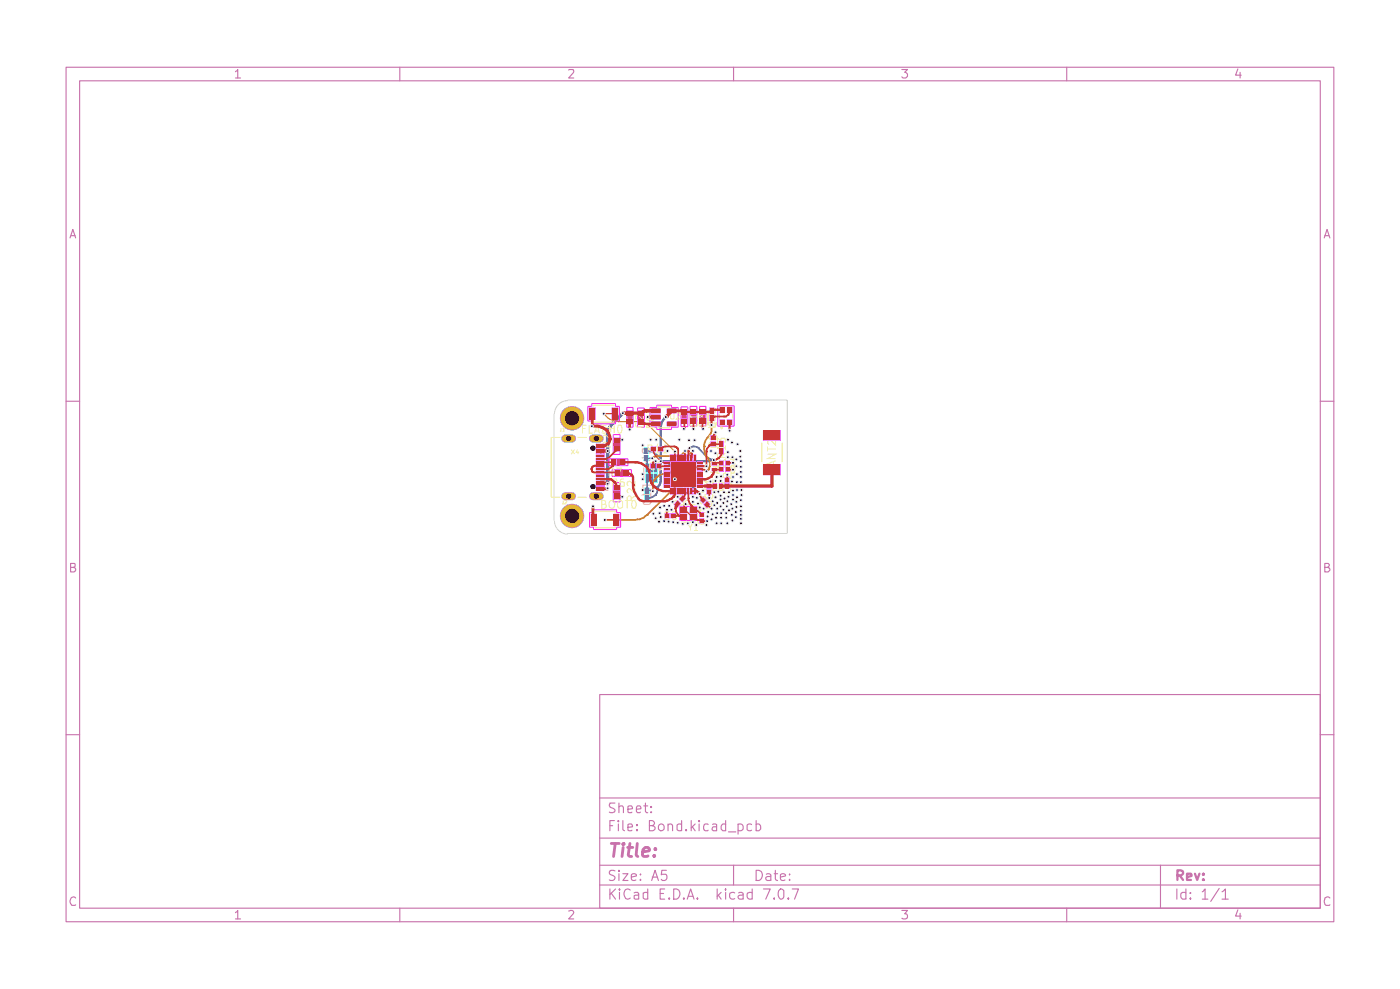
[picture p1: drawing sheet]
<svg xmlns="http://www.w3.org/2000/svg" width="210mm" height="148mm" viewBox="0 0 210 148" stroke-linecap="round" stroke-linejoin="round" font-family="sans-serif">
<g fill="none" stroke="#c872ab" stroke-width=".17">
<path d="M9.9 10.1h190.1v128h-190.1zM11.9 12.1h186.1v124h-186.1zM35.3 10.8l.3-.4v1.3M35.3 11.7h.8M59.9 10.1v2M85.3 10.5l.6-.1 .1 .2-.1 .3-.6 .8h.7M110 10.1v2M135.2 10.4h.9l-.5 .4h.2l.3 .3v.3l-.3 .3h-.4l-.2-.2M159.9 10.1v2M185.6 10.3l-.3 1h.8M185.9 10.8v.9M10.5 35.6l.4-1.2 .4 1.2"/>
<path d="M10.7 35.3h.6M198.5 35.6l.5-1.2 .4 1.2M198.6 35.3h.6M9.9 60.1h2M198 60.1h2M10.6 85l.6-.1 .1-.4-.7-.1v1.3h.5l.2-.1v-.3v-.2l-.3-.1M198.6 85h.5l.2-.2v-.2l-.2-.2h-.5v1.3h.5l.3-.3v-.1l-.1-.2-.2-.1M9.9 110.1h2M89.9 104.1h108.1v32h-108.1zM89.9 119.5h108.1M198 110.1h2M11.3 134.5a.58 .58 0 0 0-.8 .2 .58 .58 0 0 0 .2 .8l.1 .1h.5"/>
<path d="M35.3 136.7l.3-.3v1.3M35.3 137.7h.8M59.9 136.1v2M85.3 136.5l.5-.1 .2 .3-.1 .2-.6 .8h.7M89.9 132.6h108.1M89.9 129.6h108.1M89.9 125.6h108.1M91.4 133.2v1.5M91.4 123.7h.5M91.6 133.8l.7 .9M92.1 122.9h-.7v1.6M92.2 130.5l-.3-.1-.5 .1v.3l.2 .3a.5 .5 0 0 1 .5 .6l-.2 .2-.5-.1"/>
<path d="M92.2 120.3h-.8a.6 .6 0 0 0 .6 .9l.2 .1v.2a.61 .61 0 0 1-.8 .2M92.3 133.2l-.9 .8M92.7 122.9l-.1 .1 .1 .1 .1-.1-.1-.1v.2M92.7 123.4v1.1M92.8 130.4v.2l.1-.1-.1-.1v.2M92.8 120.9l.2-.2 .4 .1 .1 1M92.8 120.3v1.5M92.8 130.9v1M92.9 133.2l-.1 .1h.1h.1l-.1-.1v.1M92.9 133.7v1M93.4 130.9h.7l-.7 1h.7M93.4 122.9v1.4l.2 .2"/>
<path d="M94.1 124l.7-.1-.1-.5-.6 .1v.9l.2 .1 .4-.1M94.1 121.2h.7l-.1-.5-.6 .1v.9l.2 .1 .4-.1M94.5 133.3a.59 .59 0 0 0-.8 0 .59 .59 0 0 0-.1 .7l.2 .6a.52 .52 0 0 0 .7-.1M94.7 131.4l.7-.2v-.1a.48 .48 0 0 0-.7 0v.7l.2 .1 .4-.1M95.1 133.8l.5-.1 .2 .2v.8M95.4 121.2h.7l-.2-.5-.4 .1-.1 .8 .2 .2 .4-.1M95.5 124.3l.1 .1-.1 .1-.1-.1 .1-.1v.2M95.5 123.5l.1 .1-.1 .1-.1-.1 .1-.1v.2M95.8 134l-.7 .2v.4l.1 .1 .6-.1M96 131.7l.1 .1-.1 .1v-.2v.2M96 131h.1l-.1 .1M96.5 120.7h.6"/>
<path d="M96.8 120.3v1.3l.1 .2h.2M97.1 133.8l-.2-.1-.5 .1v.7a.48 .48 0 0 0 .7 .1M97.1 133.2v1.5M97.4 123.7l.6-.1a.37 .37 0 0 0 .1-.4 .37 .37 0 0 0-.3-.3h-.4v1.6h.5l.3-.3v-.2l-.4-.3M97.6 121.7h.1l-.1 .1-.1-.1 .1 .1M97.6 120.8l.1 .1-.1 .1-.1-.1 .1-.1v.2M97.7 131.9l.5-1.5 .5 1.5M97.8 131.4h.8M98.8 123.6a.42 .42 0 0 1 .4-.2 .42 .42 0 0 1 .4 .4v.4a.47 .47 0 0 1-.5 .3 .47 .47 0 0 1-.4-.3zM99 133.9h.5M99.7 133.2h-.7v1.5h.7M99.9 130.4h-.7l-.1 .7 .7-.1 .2 .2-.1 .5-.2 .2h-.4l-.2-.2"/>
<path d="M100.2 123.6a.38 .38 0 0 1 .3-.2 .38 .38 0 0 1 .3 .3v.8M100.2 123.4v1.1M100.3 134.5l.1 .1-.1 .1-.1-.1 .1-.1v.2M101 133.2a.78 .78 0 0 1 .9 .7 .78 .78 0 0 1-.9 .8zM102.2 123.5a.48 .48 0 0 0-.7 .1v.7a.48 .48 0 0 0 .7 .1M102.2 122.9v1.6M102.5 134.5l.1 .1-.1 .1-.1-.1 .1-.1v.2M102.9 124.3l.1 .1-.1 .1v-.2v.2M103 134.7l.5-1.5 .6 1.5M103.2 134.3h.7M103.6 122.9v1.6M103.8 123.9l.4 .6"/>
<path d="M104.2 123.4l-.6 .6M104.6 134.5v.1v.1l-.1-.1 .1-.1v.2M104.8 122.9l-.1 .1 .1 .1 .1-.1-.1-.1v.2M104.8 123.4v1.1M106.2 123.5l-.5-.1-.1 .1-.1 .3 .1 .6 .1 .1 .5-.1M106.8 123.5l.1-.1 .5 .1v1M107.4 123.9h-.5l-.1 .2v.2l.1 .2 .5-.1M107.5 133.2v1.5M107.7 134.1l.4 .6M108.1 133.7l-.6 .6M108.8 133.2l-.1 .1h.1v-.1v.1M108.8 123.5l-.4-.1-.3 .4v.4l.3 .3 .4-.1"/>
<path d="M108.8 122.9v1.6M108.8 133.7v1M109.2 124.6h1.1M110 129.6v3M110 136.1v2M110.2 133.8l-.2-.1-.5 .1-.1 .6a.48 .48 0 0 0 .8 .2M110.7 123.5a.48 .48 0 0 1 .7 .3v.4a.52 .52 0 0 1-.7 .2M110.7 123.4v1.6M110.7 133.8a.48 .48 0 0 1 .7 .1v.8M111.4 134l-.5 .1-.2 .2v.3l.2 .1 .5-.1M112.7 123.5a.48 .48 0 0 0-.7 .1v.7a.48 .48 0 0 0 .7 .1M112.8 133.8l-.2-.1-.5 .1-.1 .6a.48 .48 0 0 0 .8 .2"/>
<path d="M112.8 133.2v1.5M113.4 130.4a.78 .78 0 0 1 .9 .7 .78 .78 0 0 1-.9 .8zM113.4 123.5l.4-.1 .2 .4v.4l-.2 .3-.4-.1M113.4 122.9v1.6M114.5 133.2h1l-.7 1.5M114.9 131a.48 .48 0 0 1 .7 .1v.8M115.6 131.2l-.5 .1-.3 .2 .1 .3 .2 .1 .5-.1M116.1 134.5v.2l-.1-.1 .1-.1v.2M116.1 130.9h.5M116.2 130.4v1.3l.1 .1 .3 .1M117 131.4l.8-.2v-.1a.48 .48 0 0 0-.8 0l.1 .7 .2 .1 .4-.1M117 133.2h.2l.3 .2v1a.38 .38 0 0 1-.3 .3 .38 .38 0 0 1-.4-.2 1.02 1.02 0 0 1 .2-1.3z"/>
<path d="M118.2 134.5l.1 .1-.1 .1-.1-.1 .1-.1v.2M118.4 131.7v.1v.1v-.2v.2M118.4 131v.1M118.8 133.2h.9l-.6 1.5M135.2 136.4h.9l-.5 .5h.3a.48 .48 0 0 1 .1 .7l-.2 .1-.6-.1M159.9 136.1v2M174 129.6v6.5M176.4 133.2v1.5M177.8 133.8l-.5-.1-.3 .2v.5l.3 .3 .5-.1M177.8 133.2v1.5M178.5 134.5l.1 .1-.1 .1-.1-.1 .1-.1v.2M178.5 133.8h.1l-.1 .1-.1-.1 .1 .1"/>
<path d="M180.3 133.6l.4-.4v1.5M180.3 134.7h.8M182.8 133.1l-1.3 1.9M183.2 133.6l.5-.4v1.5M183.2 134.7h.9M185.6 136.3l-.3 .9h.8M185.9 136.8v.9M199.4 134.5l-.4-.1-.4 .1-.1 .5 .1 .5 .2 .1h.6"/>
</g>
<path d="M176.5 131.1h.7l.2-.2-.1-.4-.8-.1v1.4M176.9 131.1l.5 .7M178 131.4l.6-.2v-.3h-.6v.9h.6M179.2 130.9l.3 .9 .3-.9M180.4 131.7l.1 .1h-.2l.1-.1v.1M180.4 130.9l.1 .1-.1 .1-.1-.1 .1-.1v.2" fill="none" stroke="#c872ab" stroke-width=".34"/>
<path d="M91.7 126.4h1.1M92.2 126.4l-.2 1.9M93.4 127l-.1 1.3M93.5 126.4h-.2l.1 .1 .2-.1h-.1l-.1 .1M94.1 127h.8M94.4 126.4l-.2 1.7 .2 .2h.3M95.5 126.4l-.1 1.7 .2 .2M96.4 127.6l.9-.1 .1-.2-.2-.3h-.5l-.3 .3-.1 .8 .3 .2 .6-.1M98.1 128.1l.1 .1-.1 .1-.1-.1 .1-.1v.2M98.3 127.1v.1v.1l-.1-.1 .1-.1v.2" fill="none" stroke="#c872ab" stroke-width=".42"/>
<g fill="none" stroke="#e8b2a7" stroke-width=".15">
<path d="M96.2 68.6l.9-.2v.7M96.5 75.1a.66 .66 0 0 1 1.1 .2l-.3 .3h-.7l-.2-.3zM96.5 70v1.9M96.7 73.8l-.3 .3h1.2M96.7 69h.8M96.9 69.2h.1zM96.9 69.2h.1M96.9 69.3h.1M96.9 67.3v.6h-.2h-.3l-.1-.6h1.2M96.9 67.5l.6 .4M97 72.7v.5l-.2 .2a.33 .33 0 0 1-.4-.3v-.4h1.2M97 72.9l.6 .5"/>
<path d="M97.1 69.6h1.2M97.2 70.8a.34 .34 0 0 1 0-.6l.4-.1a.53 .53 0 0 1 .5 .1 .53 .53 0 0 1 .1 .6M97.4 71.2l-.3 .4h1.2M97.6 73.8v.7M98.3 71.2v.7M98.9 70v1.6"/>
</g>
<path d="M97.5 71h.4v1.2h-.4z" fill="#02ffee"/>
<path d="M97.5 71h.4v1.2h-.4z" fill="none" stroke="#02ffee" stroke-width=".17"/>
<path d="M96.9 71h.3v1.2h-.3z" fill="#02ffee"/>
<path d="M96.9 71h.3v1.2h-.3z" fill="none" stroke="#02ffee" stroke-width=".17"/>
<path d="M96.7 74.3h.6v.7h-.6z" fill="#02ffee"/>
<path d="M96.7 74.3h.6v.7h-.6z" fill="none" stroke="#02ffee" stroke-width=".17"/>
<path d="M98.1 71h.5v1.2h-.5z" fill="#02ffee"/>
<path d="M98.1 71h.5v1.2h-.5z" fill="none" stroke="#02ffee" stroke-width=".17"/>
<path d="M96.7 73.2h.6v.7h-.6z" fill="#02ffee"/>
<path d="M96.7 73.2h.6v.7h-.6z" fill="none" stroke="#02ffee" stroke-width=".17"/>
<path d="M84.8 74.3h1" fill="none" stroke="#02ffee" stroke-width="1.2"/>
<circle cx="88.9" cy="67.1" r=".38" fill="#02ffee"/>
<path d="M84.8 65.7h1M88.9 65.7h1M88.9 74.3h1" fill="none" stroke="#02ffee" stroke-width="1.2"/>
<g fill="#02ffee">
<path d="M96.6 68.2h.6v.8h-.6z"/>
<circle cx="85.8" cy="77.3" r="1.82"/>
<circle cx="88.9" cy="72.9" r=".38"/>
<circle cx="85.8" cy="62.7" r="1.82"/>
</g>
<path d="M96.6 68.2h.6v.8h-.6z" fill="none" stroke="#02ffee" stroke-width=".17"/>
<path d="M96.9 69.5h.3v1.2h-.3z" fill="#02ffee"/>
<path d="M96.9 69.5h.3v1.2h-.3z" fill="none" stroke="#02ffee" stroke-width=".17"/>
<path d="M97.5 69.5h.4v1.2h-.4z" fill="#02ffee"/>
<path d="M97.5 69.5h.4v1.2h-.4z" fill="none" stroke="#02ffee" stroke-width=".17"/>
<path d="M96.6 67.1h.6v.8h-.6z" fill="#02ffee"/>
<path d="M96.6 67.1h.6v.8h-.6z" fill="none" stroke="#02ffee" stroke-width=".17"/>
<path d="M98.1 69.5h.5v1.2h-.5z" fill="#02ffee"/>
<path d="M98.1 69.5h.5v1.2h-.5z" fill="none" stroke="#02ffee" stroke-width=".17"/>
<path d="M91.1 67.6v4.9" fill="none" stroke="#4d7fc4" stroke-width=".51"/>
<circle cx="91.1" cy="67.6" r=".25" fill="#4d7fc4"/>
<path d="M96.9 67.6h.1" fill="none" stroke="#4d7fc4" stroke-width=".25"/>
<path d="M91.1 65.3v2.3" fill="none" stroke="#4d7fc4" stroke-width=".51"/>
<circle cx="91.1" cy="65.3" r=".25" fill="#4d7fc4"/>
<path d="M93.4 61.9l-1.8 1.8a2.43 2.43 0 0 0-.5 1.6" fill="none" stroke="#4d7fc4" stroke-width=".51"/>
<path d="M98.1 67.9l.5 .3" fill="none" stroke="#4d7fc4" stroke-width=".25"/>
<circle cx="99.1" cy="64.2" r=".17" fill="#4d7fc4"/>
<path d="M97.7 72.1v.2M99.8 62.5l-.6 .7-.1 .7v4.8M99.9 69.3l.8 .5 4.2 4.2M107 68.9l-.2 .2h-7.7" fill="none" stroke="#4d7fc4" stroke-width=".34"/>
<path d="M96.9 68.7h.1M96.9 67.6l1 .1 .2 .2M96.9 68.7h.9M103.9 66.9h.1M103.9 66.9l-.5 .2M103.9 66.9l.6 .1 .2 .1M104.7 67.1h.1M104.7 67.1l1.3 1.4M106.8 68.8l.2 .1M107 68.9h.1" fill="none" stroke="#4d7fc4" stroke-width=".25"/>
<circle cx="106.6" cy="69.1" r=".17" fill="#4d7fc4"/>
<path d="M106 68.5l.6 .3h.2" fill="none" stroke="#4d7fc4" stroke-width=".25"/>
<path d="M98.2 73h.1" fill="none" stroke="#4d7fc4" stroke-width=".34"/>
<circle cx="98.2" cy="73" r=".17" fill="#4d7fc4"/>
<path d="M97.9 72.6l.3 .4M98.9 72.6l-.3 .5-.3-.1M99.1 68.7v.4" fill="none" stroke="#4d7fc4" stroke-width=".34"/>
<path d="M98.3 69.1v.1" fill="none" stroke="#4d7fc4" stroke-width=".25"/>
<circle cx="99.1" cy="69.1" r=".17" fill="#4d7fc4"/>
<path d="M98.3 74.2h.1M98.6 73.1a1.2 1.2 0 0 1-.3 1.1M98.6 68.2l.5 .5" fill="none" stroke="#4d7fc4" stroke-width=".25"/>
<path d="M99.4 69.1h-.3v3" fill="none" stroke="#4d7fc4" stroke-width=".34"/>
<circle cx="99.1" cy="71.8" r=".17" fill="#4d7fc4"/>
<path d="M97.8 72.5l.1 .1M99.1 72.1l-.1 .3M99.4 69.1l.5 .2" fill="none" stroke="#4d7fc4" stroke-width=".34"/>
<path d="M97.2 74.6h.1M98.3 74.2l-.6 .3-.5 .1" fill="none" stroke="#4d7fc4" stroke-width=".25"/>
<circle cx="97.7" cy="72.1" r=".17" fill="#4d7fc4"/>
<path d="M96.9 74.6h.3M97.7 71.6v.5M97.7 72.3l.1 .2M99 72.4l-.1 .2" fill="none" stroke="#4d7fc4" stroke-width=".34"/>
<path d="M96.9 68.7l.1 .1v1.3M96.9 73.5h.9M97 71.6v1.9M97.8 73.5h.1M97.8 73.5l.1 .1M98.3 69.2v.9" fill="none" stroke="#4d7fc4" stroke-width=".25"/>
<g fill="#4d7fc4">
<path d="M96.6 68.2h.6v.8h-.6z"/>
<path d="M96.9 69.5h.3v1.2h-.3z"/>
<path d="M97.5 69.5h.4v1.2h-.4z"/>
<path d="M96.6 67.1h.6v.8h-.6z"/>
<path d="M98.1 69.5h.5v1.2h-.5z"/>
<path d="M97.5 71h.4v1.2h-.4z"/>
<path d="M96.9 71h.3v1.2h-.3z"/>
<path d="M96.7 74.3h.6v.7h-.6z"/>
<path d="M98.1 71h.5v1.2h-.5z"/>
<path d="M96.7 73.2h.6v.7h-.6z"/>
</g>
<g fill="none" stroke="#ce7d2c" stroke-width=".25">
<path d="M97 77.1h.1M97 77.1l-.5 .5-.6 .2-.7 .1h-4.5M98.4 71.5h.1M98.4 68.3h.1M98.4 71.5a1.46 1.46 0 0 0-.5 1.2v.9M98.4 68.3l-.4 .1-.2 .3M99.9 71h.1M99.9 71h-.2a1.87 1.87 0 0 0-1.3 .5M100.9 70.5h.1M101.6 68.3h.1M102.6 67.6h.1M102.6 67.6l-.4 .6-.3 .1h-3.5"/>
<path d="M102.7 67.6h-.1M103.9 67.6l-3.1 3.1-.9 .3M105.4 69.8h.1M105.6 66.9h.1M105.9 69.8a2.3 2.3 0 0 0-2.3 .8l-6.6 6.5M106.1 68.6h.1M106.1 65.5h.1M106.1 68.6a1.36 1.36 0 0 1-.2 2M106.1 65.5a2.49 2.49 0 0 0 0 3.1M106.2 70.4h.1M106.4 69.4h.1M106.7 63.7a1.8 1.8 0 0 1-.6 1.8"/>
</g>
<path d="M90.5 62a3.5 3.5 0 0 0 2.2 1.2M92.7 63.2h.1M92.7 63.2h3.2l.7 .1 .8 .5M97.4 63.8h.1M97.4 63.8l3.8 3.8" fill="none" stroke="#ce7d2c" stroke-width=".17"/>
<path d="M85.1 59.9h32.9v20h-32.9M83.1 62v16M83.1 78a2 2 0 0 0 2 2M85.1 60a2 2 0 0 0-2 2" fill="none" stroke="#d0d2cd" stroke-width=".15"/>
<g fill="none" stroke="#ff26e2" stroke-width=".15">
<path d="M88.1 60.9h.6v-.4h3.6v.4h.6v2.2h-.6v.4h-3.6v-.4h-.6zM88.4 76.8h.6v-.4h3.5v.4h.5v2.2h-.5v.3h-3.5v-.3h-.6zM91.3 68.7h2.8v1.1h-2.8zM91.8 70.4h2.9v1h-2.9zM91.9 65.1h1.1v3h-1.1zM91.9 72.3h1.1v2.9h-1.1zM94 61h.9v3h-.9zM95.6 61.1h1v2.9h-1zM97.5 61h1v-.3h2.2v.3h1v3h-1v.3h-2.2v-.3h-1zM101.9 75.9h2.6v2.1h-2.6zM102.1 61h1v2.9h-1zM103.5 60.9h1v2.9h-1z"/>
<path d="M104.9 60.9h.9v2.9h-.9zM107.6 60.8h2.5v3h-2.5z"/>
</g>
<path d="M93 70.4h.4v.9h-.4z" fill="none" stroke="#840084" stroke-width=".15"/>
<path d="M93 70.4h.4v.9h-.4z" fill="#840084"/>
<path d="M92 73.6h.9v.3h-.9z" fill="none" stroke="#840084" stroke-width=".15"/>
<path d="M92 73.6h.9v.3h-.9z" fill="#840084"/>
<path d="M92.5 68.8h.4v.9h-.4z" fill="none" stroke="#840084" stroke-width=".15"/>
<path d="M92.5 68.8h.4v.9h-.4z" fill="#840084"/>
<path d="M94.1 62.3h.6v.4h-.6z" fill="none" stroke="#840084" stroke-width=".15"/>
<path d="M94.1 62.3h.6v.4h-.6z" fill="#840084"/>
<path d="M92 66.4h.9v.4h-.9z" fill="none" stroke="#840084" stroke-width=".15"/>
<path d="M92 66.4h.9v.4h-.9z" fill="#840084"/>
<path d="M102.3 62.2h.6v.5h-.6z" fill="none" stroke="#840084" stroke-width=".15"/>
<path d="M102.3 62.2h.6v.5h-.6z" fill="#840084"/>
<path d="M95.7 62.4h.8v.3h-.8z" fill="none" stroke="#840084" stroke-width=".15"/>
<path d="M95.7 62.4h.8v.3h-.8z" fill="#840084"/>
<path d="M103.7 62.1h.6v.5h-.6z" fill="none" stroke="#840084" stroke-width=".15"/>
<path d="M103.7 62.1h.6v.5h-.6z" fill="#840084"/>
<path d="M105.1 62.1h.6v.5h-.6z" fill="none" stroke="#840084" stroke-width=".15"/>
<path d="M105.1 62.1h.6v.5h-.6z" fill="#840084"/>
<path d="M98.7 63.9v.2h1.7v-.2M100.4 61h.1M102.2 75.6h2M102.2 78.2h2M107.9 62.1v.6M108.1 64l.2 .1v.1l-.2-.1zM109.8 62.1v.6M114.2 66.4v2.8M117.3 66.4v2.8" fill="none" stroke="#f2eda1" stroke-width=".17"/>
<g fill="none" stroke="#f2eda1" stroke-width=".15">
<path d="M100.5 61.8v.9l.2 .1 .3-.1v-.9M101.3 75.8l.4-.5-.3-.3-.5 .3 .8 .9M101.3 70.5v1.2M101.5 61.9l.4-.1 .1 .4-.6 .6h.6M101.6 75.6l.6 .1M101.8 74.6l.2-.4 .4 .1 .1 1.1 .5-.5M102.6 70.6l-.5-.1a.67 .67 0 0 0-.3 .7 .67 .67 0 0 0 .5 .5l.3-.2M103 70.6l.6-.1 .1 .3-.8 .9h.8M103.6 63.2l-.1 .5 .2 .1a.63 .63 0 0 0 .9-.1l-.1-.5M104.6 62.4h-1.1l.3 .2v.2M104.6 62.1v.7M104.7 77.8l-.1 .2a.6 .6 0 0 0 .6 .5 .6 .6 0 0 0 .6-.5l-.1-.2"/>
<path d="M104.9 62.8v-.7l.4 .3 .1-.3h.5l.1 .2v.3l-.1 .2M104.9 63.2v.5l.2 .2h.6a.37 .37 0 0 0 .3-.3 .37 .37 0 0 0-.1-.4M105 76.8h.8M105.4 76.7v.6l-.9-.2M105.8 74l-.1 .5 .2 .2 .3 .1 .5-.1 .2-.3-.2-.4M106 74.8v-.1a.43 .43 0 0 0-.4-.3 .43 .43 0 0 0-.4 .1 .5 .5 0 0 0-.3 .5 .5 .5 0 0 0 .4 .5M106.1 63.4l1.1 .1v.5l-1.1 .1M106.1 62.9v-.7l.5 .4v-.3l.2-.1 .4 .1-.1 .6M106.3 63.2a.45 .45 0 0 0 .2 .7h.6a.45 .45 0 0 0 .2-.7M106.5 66.3h-.1a.42 .42 0 0 0 .2 .7h.6l.3-.2v-.5h-.1M106.5 75.8l-.2 .1-.3-.4 .2-.4h.4l.1 .2a.85 .85 0 0 1-.8 .9l-.3-.3M106.7 63v-.5l-.1-.1h-.4l-.1 .6h1.1"/>
<path d="M106.8 65.4l.3-.2h.2l.2 .1-.1 .5h-.4l-.2-.1v-.4l-.2-.1-.3 .2v.3l.2 .1h.2l.1-.1M106.8 69.9h.6M106.9 73.3h-1.2l.3 .3M106.9 72.2h-1.2l.3 .3M106.9 72.3v1.1h.6M106.9 71.8v.7M106.9 72.9v.7M107.2 61.5h-1.1l.4 .3M107.2 62.4l-.5 .3M107.2 61.2v.6M107.4 62.5l-1.2-.5v.8M107.6 66.3v-.6l.5 .3 .1-.3h.5l.1 .1-.1 .5"/>
<path d="M107.6 72.6v.6M107.7 70.1v.6h-1.2M107.7 69.1v.8l-.9-.8-.2 .1-.1 .2v.2l.1 .2M107.7 72.3h.8l-.4 .4 .3 .1 .1 .4-.3 .2h-.3l-.2-.1M107.9 69.9v-.1a.35 .35 0 0 0-.4-.1 .35 .35 0 0 0-.2 .4l-.1 .1 .1 .5a.34 .34 0 0 0 .3 .2 .34 .34 0 0 0 .3-.1M107.9 68.9v-.1h-.5a.81 .81 0 0 0 .2 1.2h.1l.2-.2M108.2 68.5v-.6h-.2h-.3l-.1 .6h1.2M108.4 70.1l.4-.4v1.2M108.4 69.1l.4-.3v1.2M108.4 70.9h.7M108.4 70h.7M108.5 73.1l-.1 .3a.6 .6 0 0 0 .6 .5 .6 .6 0 0 0 .6-.5l-.1-.3"/>
<path d="M108.8 67.1h-1.2l.3 .2v.1M108.8 67.9l-.6 .4M108.8 66.8v.6M109.4 68.8h.8l-.4 .4 .3 .1 .1 .2-.1 .4-.5 .1-.2-.2M109.6 72.3h-1.2l.4 .4M109.6 70.9v.8l-.8-.8-.3 .1-.1 .2 .1 .4M109.6 72v.7M109.8 69.7h.1a.78 .78 0 0 1 0 1.2h-.1a.78 .78 0 0 1 0-1.2zM115.1 68h1.2l-1.2 .7h1.2M115.1 66.9v.7M115.1 67.3h1.2M116 69.2v.5"/>
<path d="M116.3 69l-1.2 .5 1.2 .3M116.3 65.9v.8l-.9-.8-.2 .1-.1 .2v.2l.2 .2"/>
</g>
<path d="M105.3 73.5l.2 .1-.1 .1-.2-.1z" fill="none" stroke="#f2eda1" stroke-width=".25"/>
<path d="M104.9 76.3l.2 .1-.1 .1-.2-.1z" fill="#f2eda1"/>
<path d="M104.9 76.3l.2 .1-.1 .1-.2-.1z" fill="none" stroke="#f2eda1" stroke-width=".25"/>
<g fill="none" stroke="#f2eda1" stroke-width=".15">
<path d="M84 65.5h-1.4v9h1.4M84.1 64.1v.5h-.2M84.4 64.2l.1-.1v.5M84.4 64.6h.2M84.5 75v.4l-.2 .1M84.6 75.1l.1-.1 .3 .1v.1l-.4 .3h.4M85.6 67.4l.5 .6M86.1 67.4l-.5 .6M86.6 67.4l-.2 .4h.4M86.6 65.5h1.4M86.6 74.5h1.4M86.7 67.6v.4"/>
<path d="M87.3 64.2h.5M87.9 63.7h-.6v1.2M88.3 63.7v1.2h.6M89.1 64.9l.4-1.2 .4 1.2M89.2 64.6h.6M90.2 75.6h.4l.2-.2v-.3l-.6-.1v1.2l.6-.1 .1-.4-.1-.1h-.2M90.4 64.7v-.6l.5 .3 .1-.3h.5h.1v.6h-.1M90.9 63.7h-.5l-.2 .2v.2l.2 .1 .5 .2v.3l-.2 .2-.5-.1M91.1 66.9l-.1-.6h-.2h-.3l-.1 .6h1.2M91.3 70.7h.6l.1-.2-.1-.4h-.6v1.2M91.4 75.1a.41 .41 0 0 1 .7 0 .72 .72 0 0 1-.3 1.1l-.3-.1a.82 .82 0 0 1-.1-1zM91.4 64.2h.7"/>
<path d="M91.4 63.7v1.2M91.6 65.2v.7l-.9-.7h-.2l-.1 .2v.3l.2 .1M91.6 70.7l.4 .6M91.6 66.3l-.5 .4M91.8 72.3h.6l.1-.2-.1-.3h-.6v1.1M92.1 72.3l.4 .6M92.1 63.7v1.2M92.4 70.1h.8l-.5 1.2M92.7 63.8l.1-.1 .4 .1 .1 .6-.1 .3-.2 .2h-.2l-.1-.2-.1-.3zM92.8 75h.3l.2 .1v.9l-.2 .2h-.3a.78 .78 0 0 1 0-1.2zM93.5 71.8h-.3a.87 .87 0 0 0-.1 1.1l.5-.1v-.5l-.4-.1-.3 .1M93.7 75h.7"/>
<path d="M94 75v1.2M94.6 75v-.5l-.2-.2h-.1l-.3 .2v.5h1.2M94.8 75.1l.3-.1a.78 .78 0 0 1 0 1.2l-.3-.1-.1-.4zM95.2 73.2v.8l-.8-.8-.4 .2v.3l.2 .2M95.2 72.1v.8l-.8-.8-.3 .1-.1 .1v.3l.2 .2M95.2 74.3l-.6 .4M95.4 63.4a.36 .36 0 0 0 .1 .6l.3 .1 .4-.1a.34 .34 0 0 0 .3-.3 .34 .34 0 0 0-.1-.3M96.5 62.2v.7l-.9-.7-.2 .1-.1 .1 .1 .5M97.2 67.3h.4a.33 .33 0 0 0 .2-.5l-.1-.1h-.5v1.2M97.4 67.3l.4 .6M97.5 62.4l.1-.1h.4l.2 .1v.3l-.3 .2h-.2l-.2-.1v-.4l-.2-.1-.3 .1v.4l.2 .1 .3-.2M97.6 64.1v-.6a.4 .4 0 0 0-.6 0v.6h1.2"/>
<path d="M98.2 69.3a.57 .57 0 0 0-.8 .4 .57 .57 0 0 0 .5 .7l.3-.1M98.2 63.4l-.6 .3M98.3 67l.3-.3v1.2M98.3 67.9h.6M99.2 69.2h-.5l-.1 .6 .2-.2 .4 .1 .1 .2-.1 .4-.2 .1-.4-.1M99.4 67l.3-.3v1.2M99.4 67.9h.6M100.3 76.8v-.1h-.5l-.2 .2v.6a.37 .37 0 0 0 .3 .3 .37 .37 0 0 0 .4-.1M101.3 76.7l-.4 .1-.1 .9 .2 .2h.2l.2-.2v-.5l-.4-.1-.2 .1v.1M103.2 78.5l.3 .5 .3-.5M103.5 79v.5M104.1 78.8l.3-.3v1"/>
<path d="M104.1 79.5h.5"/>
</g>
<path d="M89 60.8v-.1h3v.1M89 63.2h3M89.2 76.7v-.1h3v.1M89.2 79v.1h3v-.1M97.1 61.4l.1 .2v.1l-.2-.1zM100.4 61h-1.7" fill="none" stroke="#f2eda1" stroke-width=".17"/>
<path d="M97.6 67h.7v.6h-.7z" fill="#d864ff"/>
<path d="M97.6 67h.7v.6h-.7z" fill="none" stroke="#d864ff" stroke-width=".17"/>
<path d="M100.5 68.2h.3v.8h-.3z" fill="#d864ff"/>
<path d="M100.5 68.2h.3v.8h-.3z" fill="none" stroke="#d864ff" stroke-width=".17"/>
<path d="M99.6 69.2h.7v.2h-.7z" fill="#d864ff"/>
<path d="M99.6 69.2h.7v.2h-.7z" fill="none" stroke="#d864ff" stroke-width=".17"/>
<path d="M101 68.2h.3v.8h-.3z" fill="#d864ff"/>
<path d="M101 68.2h.3v.8h-.3z" fill="none" stroke="#d864ff" stroke-width=".17"/>
<path d="M98.7 67h.7v.6h-.7z" fill="#d864ff"/>
<path d="M98.7 67h.7v.6h-.7z" fill="none" stroke="#d864ff" stroke-width=".17"/>
<path d="M98.5 69.5h.6v.6h-.6z" fill="#d864ff"/>
<path d="M98.5 69.5h.6v.6h-.6z" fill="none" stroke="#d864ff" stroke-width=".17"/>
<path d="M97.5 69.5h.6v.6h-.6z" fill="#d864ff"/>
<path d="M97.5 69.5h.6v.6h-.6z" fill="none" stroke="#d864ff" stroke-width=".17"/>
<path d="M109.1 61h.6v.8h-.6z" fill="#d864ff"/>
<path d="M109.1 61h.6v.8h-.6z" fill="none" stroke="#d864ff" stroke-width=".17"/>
<path d="M107.9 61h.7v.8h-.7z" fill="#d864ff"/>
<path d="M107.9 61h.7v.8h-.7z" fill="none" stroke="#d864ff" stroke-width=".17"/>
<path d="M106.6 66.2h.7v.6h-.7z" fill="#d864ff"/>
<path d="M106.6 66.2h.7v.6h-.7z" fill="none" stroke="#d864ff" stroke-width=".17"/>
<path d="M109.1 62.9h.6v.7h-.6z" fill="#d864ff"/>
<path d="M109.1 62.9h.6v.7h-.6z" fill="none" stroke="#d864ff" stroke-width=".17"/>
<path d="M107.9 62.9h.7v.7h-.7z" fill="#d864ff"/>
<path d="M107.9 62.9h.7v.7h-.7z" fill="none" stroke="#d864ff" stroke-width=".17"/>
<path d="M106.6 65.3h.7v.6h-.7z" fill="#d864ff"/>
<path d="M106.6 65.3h.7v.6h-.7z" fill="none" stroke="#d864ff" stroke-width=".17"/>
<path d="M103.5 61.4h.9v.7h-.9z" fill="#d864ff"/>
<path d="M103.5 61.4h.9v.7h-.9z" fill="none" stroke="#d864ff" stroke-width=".17"/>
<path d="M103.5 62.7h.9v.7h-.9z" fill="#d864ff"/>
<path d="M103.5 62.7h.9v.7h-.9z" fill="none" stroke="#d864ff" stroke-width=".17"/>
<path d="M104.9 61.4h.9v.7h-.9z" fill="#d864ff"/>
<path d="M104.9 61.4h.9v.7h-.9z" fill="none" stroke="#d864ff" stroke-width=".17"/>
<path d="M106.4 61.1h.6v.8h-.6z" fill="#d864ff"/>
<path d="M106.4 61.1h.6v.8h-.6z" fill="none" stroke="#d864ff" stroke-width=".17"/>
<path d="M106.4 62.2h.6v.8h-.6z" fill="#d864ff"/>
<path d="M106.4 62.2h.6v.8h-.6z" fill="none" stroke="#d864ff" stroke-width=".17"/>
<path d="M104.9 62.7h.9v.7h-.9z" fill="#d864ff"/>
<path d="M104.9 62.7h.9v.7h-.9z" fill="none" stroke="#d864ff" stroke-width=".17"/>
<path d="M108.8 70h.6v.6h-.6z" fill="#d864ff"/>
<path d="M108.8 70h.6v.6h-.6z" fill="none" stroke="#d864ff" stroke-width=".17"/>
<path d="M107.9 66.1h.6v.8h-.6z" fill="#d864ff"/>
<path d="M107.9 66.1h.6v.8h-.6z" fill="none" stroke="#d864ff" stroke-width=".17"/>
<path d="M114.5 64.5h2.5v1.5h-2.5z" fill="#d864ff"/>
<path d="M114.5 64.5h2.5v1.5h-2.5z" fill="none" stroke="#d864ff" stroke-width=".17"/>
<path d="M107.9 69.1h.6v.6h-.6z" fill="#d864ff"/>
<path d="M107.9 69.1h.6v.6h-.6z" fill="none" stroke="#d864ff" stroke-width=".17"/>
<path d="M114.5 69.6h2.5v1.5h-2.5z" fill="#d864ff"/>
<path d="M114.5 69.6h2.5v1.5h-2.5z" fill="none" stroke="#d864ff" stroke-width=".17"/>
<path d="M107.9 67.2h.6v.8h-.6z" fill="#d864ff"/>
<path d="M107.9 67.2h.6v.8h-.6z" fill="none" stroke="#d864ff" stroke-width=".17"/>
<path d="M108.8 69.1h.6v.6h-.6z" fill="#d864ff"/>
<path d="M108.8 69.1h.6v.6h-.6z" fill="none" stroke="#d864ff" stroke-width=".17"/>
<path d="M100.1 63.2h1.2v.6h-1.2z" fill="#d864ff"/>
<path d="M100.1 63.2h1.2v.6h-1.2z" fill="none" stroke="#d864ff" stroke-width=".17"/>
<path d="M100.1 63.2h1.2v.6h-1.2z" fill="none" stroke="#d864ff" stroke-width=".25"/>
<path d="M100.1 61.3h1.2v.5h-1.2z" fill="#d864ff"/>
<path d="M100.1 61.3h1.2v.5h-1.2z" fill="none" stroke="#d864ff" stroke-width=".17"/>
<path d="M100.1 61.3h1.2v.5h-1.2z" fill="none" stroke="#d864ff" stroke-width=".25"/>
<path d="M97.7 61.3h1.3v.5h-1.3z" fill="#d864ff"/>
<path d="M97.7 61.3h1.3v.5h-1.3z" fill="none" stroke="#d864ff" stroke-width=".17"/>
<path d="M97.7 61.3h1.3v.5h-1.3z" fill="none" stroke="#d864ff" stroke-width=".25"/>
<path d="M97.7 62.2h1.3v.5h-1.3z" fill="#d864ff"/>
<path d="M97.7 62.2h1.3v.5h-1.3z" fill="none" stroke="#d864ff" stroke-width=".17"/>
<path d="M97.7 62.2h1.3v.5h-1.3z" fill="none" stroke="#d864ff" stroke-width=".25"/>
<path d="M97.7 63.2h1.3v.6h-1.3z" fill="#d864ff"/>
<path d="M97.7 63.2h1.3v.6h-1.3z" fill="none" stroke="#d864ff" stroke-width=".17"/>
<path d="M97.7 63.2h1.3v.6h-1.3z" fill="none" stroke="#d864ff" stroke-width=".25"/>
<path d="M102.2 61.4h.8v.7h-.8z" fill="#d864ff"/>
<path d="M102.2 61.4h.8v.7h-.8z" fill="none" stroke="#d864ff" stroke-width=".17"/>
<path d="M102.2 62.7h.8v.7h-.8z" fill="#d864ff"/>
<path d="M102.2 62.7h.8v.7h-.8z" fill="none" stroke="#d864ff" stroke-width=".17"/>
<path d="M103.5 68.2h.3v.8h-.3z" fill="#d864ff"/>
<path d="M103.5 68.2h.3v.8h-.3z" fill="none" stroke="#d864ff" stroke-width=".17"/>
<path d="M103 68.2h.3v.8h-.3z" fill="#d864ff"/>
<path d="M103 68.2h.3v.8h-.3z" fill="none" stroke="#d864ff" stroke-width=".17"/>
<path d="M104.1 68.2h.2v.8h-.2z" fill="#d864ff"/>
<path d="M104.1 68.2h.2v.8h-.2z" fill="none" stroke="#d864ff" stroke-width=".17"/>
<path d="M102 68.2h.4v.8h-.4z" fill="#d864ff"/>
<path d="M102 68.2h.4v.8h-.4z" fill="none" stroke="#d864ff" stroke-width=".17"/>
<path d="M102.5 68.2h.4v.8h-.4z" fill="#d864ff"/>
<path d="M102.5 68.2h.4v.8h-.4z" fill="none" stroke="#d864ff" stroke-width=".17"/>
<path d="M104.6 69.2h.7v.2h-.7z" fill="#d864ff"/>
<path d="M104.6 69.2h.7v.2h-.7z" fill="none" stroke="#d864ff" stroke-width=".17"/>
<path d="M101.5 68.2h.4v.8h-.4z" fill="#d864ff"/>
<path d="M101.5 68.2h.4v.8h-.4z" fill="none" stroke="#d864ff" stroke-width=".17"/>
<path d="M92 72.7h.9v.7h-.9z" fill="#d864ff"/>
<path d="M92 72.7h.9v.7h-.9z" fill="none" stroke="#d864ff" stroke-width=".17"/>
<path d="M93.5 70.4h.7v.9h-.7z" fill="#d864ff"/>
<path d="M93.5 70.4h.7v.9h-.7z" fill="none" stroke="#d864ff" stroke-width=".17"/>
<path d="M92.2 70.4h.7v.9h-.7z" fill="#d864ff"/>
<path d="M92.2 70.4h.7v.9h-.7z" fill="none" stroke="#d864ff" stroke-width=".17"/>
<path d="M93 68.8h.7v.9h-.7z" fill="#d864ff"/>
<path d="M93 68.8h.7v.9h-.7z" fill="none" stroke="#d864ff" stroke-width=".17"/>
<path d="M91.7 68.8h.7v.9h-.7z" fill="#d864ff"/>
<path d="M91.7 68.8h.7v.9h-.7z" fill="none" stroke="#d864ff" stroke-width=".17"/>
<path d="M94 61.6h.9v.6h-.9z" fill="#d864ff"/>
<path d="M94 61.6h.9v.6h-.9z" fill="none" stroke="#d864ff" stroke-width=".17"/>
<path d="M91.8 61.1h.8v1.7h-.8z" fill="#d864ff"/>
<path d="M91.8 61.1h.8v1.7h-.8z" fill="none" stroke="#d864ff" stroke-width=".17"/>
<path d="M95.7 61.6h.8v.6h-.8z" fill="#d864ff"/>
<path d="M95.7 61.6h.8v.6h-.8z" fill="none" stroke="#d864ff" stroke-width=".17"/>
<path d="M95.7 62.8h.8v.8h-.8z" fill="#d864ff"/>
<path d="M95.7 62.8h.8v.8h-.8z" fill="none" stroke="#d864ff" stroke-width=".17"/>
<path d="M92 66.9h.9v.7h-.9z" fill="#d864ff"/>
<path d="M92 66.9h.9v.7h-.9z" fill="none" stroke="#d864ff" stroke-width=".17"/>
<path d="M94 62.8h.9v.7h-.9z" fill="#d864ff"/>
<path d="M94 62.8h.9v.7h-.9z" fill="none" stroke="#d864ff" stroke-width=".17"/>
<path d="M92 65.6h.9v.7h-.9z" fill="#d864ff"/>
<path d="M92 65.6h.9v.7h-.9z" fill="none" stroke="#d864ff" stroke-width=".17"/>
<circle cx="88.9" cy="67.1" r=".38" fill="#d864ff"/>
<path d="M84.8 65.7h1M88.9 65.7h1" fill="none" stroke="#d864ff" stroke-width="1.2"/>
<path d="M88.4 61.1h.8v1.7h-.8z" fill="#d864ff"/>
<path d="M88.4 61.1h.8v1.7h-.8z" fill="none" stroke="#d864ff" stroke-width=".17"/>
<path d="M89.4 66.5h1.2v.6h-1.2z" fill="#d864ff"/>
<path d="M89.4 66.5h1.2v.6h-1.2z" fill="none" stroke="#d864ff" stroke-width=".17"/>
<g fill="#d864ff">
<path d="M89.4 72.1h1.2v.6h-1.2z"/>
<circle cx="85.8" cy="62.7" r="1.82"/>
</g>
<path d="M89.4 72.1h1.2v.6h-1.2z" fill="none" stroke="#d864ff" stroke-width=".17"/>
<path d="M89.4 71.6h1.2v.3h-1.2z" fill="#d864ff"/>
<path d="M89.4 71.6h1.2v.3h-1.2z" fill="none" stroke="#d864ff" stroke-width=".17"/>
<path d="M89.4 72.9h1.2v.6h-1.2z" fill="#d864ff"/>
<path d="M89.4 72.9h1.2v.6h-1.2z" fill="none" stroke="#d864ff" stroke-width=".17"/>
<g fill="#d864ff">
<path d="M89.4 71.1h1.2v.3h-1.2z"/>
<circle cx="88.9" cy="72.9" r=".38"/>
</g>
<path d="M89.4 71.1h1.2v.3h-1.2z" fill="none" stroke="#d864ff" stroke-width=".17"/>
<path d="M89.4 70.6h1.2v.3h-1.2z" fill="#d864ff"/>
<path d="M89.4 70.6h1.2v.3h-1.2z" fill="none" stroke="#d864ff" stroke-width=".17"/>
<path d="M89.4 69.1h1.2v.3h-1.2z" fill="#d864ff"/>
<path d="M89.4 69.1h1.2v.3h-1.2z" fill="none" stroke="#d864ff" stroke-width=".17"/>
<path d="M89.4 70.1h1.2v.3h-1.2z" fill="#d864ff"/>
<path d="M89.4 70.1h1.2v.3h-1.2z" fill="none" stroke="#d864ff" stroke-width=".17"/>
<path d="M89.4 67.3h1.2v.6h-1.2z" fill="#d864ff"/>
<path d="M89.4 67.3h1.2v.6h-1.2z" fill="none" stroke="#d864ff" stroke-width=".17"/>
<path d="M89.4 68.7h1.2v.2h-1.2z" fill="#d864ff"/>
<path d="M89.4 68.7h1.2v.2h-1.2z" fill="none" stroke="#d864ff" stroke-width=".17"/>
<path d="M89.4 69.6h1.2v.3h-1.2z" fill="#d864ff"/>
<path d="M89.4 69.6h1.2v.3h-1.2z" fill="none" stroke="#d864ff" stroke-width=".17"/>
<path d="M89.4 68.2h1.2v.2h-1.2z" fill="#d864ff"/>
<path d="M89.4 68.2h1.2v.2h-1.2z" fill="none" stroke="#d864ff" stroke-width=".17"/>
<path d="M92 74h.9v.8h-.9z" fill="#d864ff"/>
<path d="M92 74h.9v.8h-.9z" fill="none" stroke="#d864ff" stroke-width=".17"/>
<path d="M84.8 74.3h1M88.9 74.3h1" fill="none" stroke="#d864ff" stroke-width="1.2"/>
<path d="M88.6 77h.8v1.7h-.8z" fill="#d864ff"/>
<path d="M88.6 77h.8v1.7h-.8z" fill="none" stroke="#d864ff" stroke-width=".17"/>
<g fill="#d864ff">
<path d="M92 77h.8v1.7h-.8z"/>
<circle cx="85.8" cy="77.3" r="1.82"/>
</g>
<path d="M92 77h.8v1.7h-.8z" fill="none" stroke="#d864ff" stroke-width=".17"/>
<path d="M104.6 70.2h.7v.2h-.7z" fill="#d864ff"/>
<path d="M104.6 70.2h.7v.2h-.7z" fill="none" stroke="#d864ff" stroke-width=".17"/>
<path d="M104.6 69.7h.7v.2h-.7z" fill="#d864ff"/>
<path d="M104.6 69.7h.7v.2h-.7z" fill="none" stroke="#d864ff" stroke-width=".17"/>
<path d="M107.9 70h.6v.6h-.6z" fill="#d864ff"/>
<path d="M107.9 70h.6v.6h-.6z" fill="none" stroke="#d864ff" stroke-width=".17"/>
<path d="M106.8 69.3h.6v.4h-.6z" fill="#d864ff"/>
<path d="M106.8 69.3h.6v.4h-.6z" fill="none" stroke="#d864ff" stroke-width=".17"/>
<path d="M106.8 70.2h.6v.3h-.6z" fill="#d864ff"/>
<path d="M106.8 70.2h.6v.3h-.6z" fill="none" stroke="#d864ff" stroke-width=".17"/>
<path d="M102 73.2h.4v.8h-.4z" fill="#d864ff"/>
<path d="M102 73.2h.4v.8h-.4z" fill="none" stroke="#d864ff" stroke-width=".17"/>
<path d="M101 73.2h.3v.8h-.3z" fill="#d864ff"/>
<path d="M101 73.2h.3v.8h-.3z" fill="none" stroke="#d864ff" stroke-width=".17"/>
<path d="M100.5 73.2h.3v.8h-.3z" fill="#d864ff"/>
<path d="M100.5 73.2h.3v.8h-.3z" fill="none" stroke="#d864ff" stroke-width=".17"/>
<path d="M101.5 73.2h.4v.8h-.4z" fill="#d864ff"/>
<path d="M101.5 73.2h.4v.8h-.4z" fill="none" stroke="#d864ff" stroke-width=".17"/>
<path d="M100.6 69.2h3.7v3.7h-3.7z" fill="#d864ff"/>
<path d="M100.6 69.2h3.7v3.7h-3.7z" fill="none" stroke="#d864ff" stroke-width=".17"/>
<path d="M106 72.6h.6v.6h-.6z" fill="#d864ff"/>
<path d="M106 72.6h.6v.6h-.6z" fill="none" stroke="#d864ff" stroke-width=".17"/>
<path d="M107.9 72.5h.4v.7h-.4z" fill="#d864ff"/>
<path d="M107.9 72.5h.4v.7h-.4z" fill="none" stroke="#d864ff" stroke-width=".17"/>
<path d="M108.7 72.5h.6v.7h-.6z" fill="#d864ff"/>
<path d="M108.7 72.5h.6v.7h-.6z" fill="none" stroke="#d864ff" stroke-width=".17"/>
<path d="M106 73.4h.6v.6h-.6z" fill="#d864ff"/>
<path d="M106 73.4h.6v.6h-.6z" fill="none" stroke="#d864ff" stroke-width=".17"/>
<path d="M106.9 72.5h.5v.7h-.5z" fill="#d864ff"/>
<path d="M106.9 72.5h.5v.7h-.5z" fill="none" stroke="#d864ff" stroke-width=".17"/>
<path d="M108.7 71.6h.6v.6h-.6z" fill="#d864ff"/>
<path d="M108.7 71.6h.6v.6h-.6z" fill="none" stroke="#d864ff" stroke-width=".17"/>
<path d="M101.6 75l.4 .4-.5 .6-.4-.4z" fill="#d864ff"/>
<path d="M101.6 75l.4 .4-.5 .6-.4-.4z" fill="none" stroke="#d864ff" stroke-width=".17"/>
<path d="M101.9 74.8l.5-.5 .4 .4-.5 .5z" fill="#d864ff"/>
<path d="M101.9 74.8l.5-.5 .4 .4-.5 .5z" fill="none" stroke="#d864ff" stroke-width=".17"/>
<path d="M100.6 77h.7v.6h-.7z" fill="#d864ff"/>
<path d="M100.6 77h.7v.6h-.7z" fill="none" stroke="#d864ff" stroke-width=".17"/>
<path d="M102 77h1v.9h-1z" fill="#d864ff"/>
<path d="M102 77h1v.9h-1z" fill="none" stroke="#d864ff" stroke-width=".17"/>
<path d="M102 75.9h1v.9h-1z" fill="#d864ff"/>
<path d="M102 75.9h1v.9h-1z" fill="none" stroke="#d864ff" stroke-width=".17"/>
<path d="M99.7 77h.6v.6h-.6z" fill="#d864ff"/>
<path d="M99.7 77h.6v.6h-.6z" fill="none" stroke="#d864ff" stroke-width=".17"/>
<path d="M99.6 71.6h.7v.4h-.7z" fill="#d864ff"/>
<path d="M99.6 71.6h.7v.4h-.7z" fill="none" stroke="#d864ff" stroke-width=".17"/>
<path d="M99.6 71.1h.7v.4h-.7z" fill="#d864ff"/>
<path d="M99.6 71.1h.7v.4h-.7z" fill="none" stroke="#d864ff" stroke-width=".17"/>
<path d="M99.6 70.7h.7v.3h-.7z" fill="#d864ff"/>
<path d="M99.6 70.7h.7v.3h-.7z" fill="none" stroke="#d864ff" stroke-width=".17"/>
<path d="M99.6 70.2h.7v.2h-.7z" fill="#d864ff"/>
<path d="M99.6 70.2h.7v.2h-.7z" fill="none" stroke="#d864ff" stroke-width=".17"/>
<path d="M99.6 69.7h.7v.2h-.7z" fill="#d864ff"/>
<path d="M99.6 69.7h.7v.2h-.7z" fill="none" stroke="#d864ff" stroke-width=".17"/>
<path d="M99.6 72.6h.7v.4h-.7z" fill="#d864ff"/>
<path d="M99.6 72.6h.7v.4h-.7z" fill="none" stroke="#d864ff" stroke-width=".17"/>
<path d="M99.6 72.1h.7v.4h-.7z" fill="#d864ff"/>
<path d="M99.6 72.1h.7v.4h-.7z" fill="none" stroke="#d864ff" stroke-width=".17"/>
<path d="M104.9 76.8h.6v.6h-.6z" fill="#d864ff"/>
<path d="M104.9 76.8h.6v.6h-.6z" fill="none" stroke="#d864ff" stroke-width=".17"/>
<path d="M104.9 77.7h.6v.6h-.6z" fill="#d864ff"/>
<path d="M104.9 77.7h.6v.6h-.6z" fill="none" stroke="#d864ff" stroke-width=".17"/>
<path d="M103.5 75.9h.9v.9h-.9z" fill="#d864ff"/>
<path d="M103.5 75.9h.9v.9h-.9z" fill="none" stroke="#d864ff" stroke-width=".17"/>
<path d="M105.4 74.5l.4 .4-.4 .5-.4-.5z" fill="#d864ff"/>
<path d="M105 74.9l.4-.4 .4 .4-.4 .5z" fill="none" stroke="#d864ff" stroke-width=".17"/>
<path d="M106 75.1l.4 .4-.4 .5-.4-.4z" fill="#d864ff"/>
<path d="M106 75.1l.4 .4-.4 .5-.4-.4z" fill="none" stroke="#d864ff" stroke-width=".17"/>
<path d="M103.5 77h.9v.9h-.9z" fill="#d864ff"/>
<path d="M103.5 77h.9v.9h-.9z" fill="none" stroke="#d864ff" stroke-width=".17"/>
<path d="M104.6 71.1h.7v.4h-.7z" fill="#d864ff"/>
<path d="M104.6 71.1h.7v.4h-.7z" fill="none" stroke="#d864ff" stroke-width=".17"/>
<path d="M104.6 70.7h.7v.3h-.7z" fill="#d864ff"/>
<path d="M104.6 70.7h.7v.3h-.7z" fill="none" stroke="#d864ff" stroke-width=".17"/>
<path d="M104.6 72.1h.7v.4h-.7z" fill="#d864ff"/>
<path d="M104.6 72.1h.7v.4h-.7z" fill="none" stroke="#d864ff" stroke-width=".17"/>
<path d="M104.6 71.6h.7v.4h-.7z" fill="#d864ff"/>
<path d="M104.6 71.6h.7v.4h-.7z" fill="none" stroke="#d864ff" stroke-width=".17"/>
<path d="M104.6 72.6h.7v.4h-.7z" fill="#d864ff"/>
<path d="M104.6 72.6h.7v.4h-.7z" fill="none" stroke="#d864ff" stroke-width=".17"/>
<path d="M103 73.2h.3v.8h-.3z" fill="#d864ff"/>
<path d="M103 73.2h.3v.8h-.3z" fill="none" stroke="#d864ff" stroke-width=".17"/>
<path d="M102.5 73.2h.4v.8h-.4z" fill="#d864ff"/>
<path d="M102.5 73.2h.4v.8h-.4z" fill="none" stroke="#d864ff" stroke-width=".17"/>
<path d="M103.5 73.2h.3v.8h-.3z" fill="#d864ff"/>
<path d="M103.5 73.2h.3v.8h-.3z" fill="none" stroke="#d864ff" stroke-width=".17"/>
<path d="M104.1 73.2h.2v.8h-.2z" fill="#d864ff"/>
<path d="M104.1 73.2h.2v.8h-.2z" fill="none" stroke="#d864ff" stroke-width=".17"/>
<path d="M91.4 65.8l-.1 .6-.2 .1M92.6 65.9l-.1 .1" fill="none" stroke="#c83434" stroke-width=".42"/>
<circle cx="92.5" cy="66" r=".21" fill="#c83434"/>
<path d="M88.8 62v1.8h-.1h1l.7 .3" fill="none" stroke="#c83434" stroke-width=".42"/>
<g fill="#c83434">
<circle cx="88.8" cy="63.8" r=".21"/>
<circle cx="91.4" cy="65.8" r=".21"/>
</g>
<path d="M90.4 64.1a1.78 1.78 0 0 1 1 1.7M92.6 65.9h.7M94.4 63.2v1.1" fill="none" stroke="#c83434" stroke-width=".42"/>
<g fill="#c83434">
<circle cx="90.9" cy="64.4" r=".21"/>
<circle cx="93.5" cy="61.9" r=".25"/>
</g>
<path d="M93.4 61.9h1" fill="none" stroke="#c83434" stroke-width=".51"/>
<path d="M90.5 62h1.7" fill="none" stroke="#c83434" stroke-width=".17"/>
<g fill="#c83434">
<circle cx="90.4" cy="66.8" r=".21"/>
<circle cx="91.1" cy="66.5" r=".21"/>
</g>
<path d="M91.1 66.5l-.3 .2-.4 .1" fill="none" stroke="#c83434" stroke-width=".42"/>
<path d="M97.9 69.5h.1M97.9 69.5v.3M98 69.3h.1M98 69.3l-.1 .2" fill="none" stroke="#c83434" stroke-width=".25"/>
<path d="M97.1 70.2l.2 .2M97.5 71.8v.3" fill="none" stroke="#c83434" stroke-width=".34"/>
<circle cx="97.5" cy="71.5" r=".17" fill="#c83434"/>
<path d="M96.4 69.6l.5 .3M97.3 70.4l.2 1.4" fill="none" stroke="#c83434" stroke-width=".34"/>
<circle cx="96.9" cy="69.9" r=".17" fill="#c83434"/>
<path d="M95.8 69.3l.6 .3M96.9 69.9l.2 .3" fill="none" stroke="#c83434" stroke-width=".34"/>
<circle cx="95.2" cy="69.3" r=".17" fill="#c83434"/>
<path d="M94.3 71a.71 .71 0 0 1 .6 .8M95.2 69.3h.6" fill="none" stroke="#c83434" stroke-width=".34"/>
<path d="M93.9 70.9l.1 .1" fill="none" stroke="#c83434" stroke-width=".25"/>
<g fill="#c83434">
<circle cx="94.7" cy="71.1" r=".17"/>
<circle cx="94" cy="70.9" r=".17"/>
</g>
<path d="M94 70.9l.3 .1" fill="none" stroke="#c83434" stroke-width=".34"/>
<path d="M88.9 75.9l.1 2M90 73.2h1" fill="none" stroke="#c83434" stroke-width=".42"/>
<circle cx="89" cy="77.9" r=".21" fill="#c83434"/>
<path d="M91.1 73.2h-.1M92.5 74.4h.8" fill="none" stroke="#c83434" stroke-width=".42"/>
<path d="M90.7 77.9h1.7" fill="none" stroke="#c83434" stroke-width=".17"/>
<circle cx="91" cy="73.2" r=".21" fill="#c83434"/>
<path d="M91.4 71.8h.2l.3 .3M92.4 72.6l.1 .5" fill="none" stroke="#c83434" stroke-width=".34"/>
<path d="M91.1 72.4v.1" fill="none" stroke="#c83434" stroke-width=".51"/>
<circle cx="92.1" cy="72.2" r=".17" fill="#c83434"/>
<path d="M90 71.8h1.3M91.9 72.1l.5 .5" fill="none" stroke="#c83434" stroke-width=".34"/>
<path d="M90 70.3h1.2M91 70.3h.1" fill="none" stroke="#c83434" stroke-width=".25"/>
<path d="M90 72.4h1.1M90.1 67.6h-.1" fill="none" stroke="#c83434" stroke-width=".51"/>
<path d="M90 66.8h.4" fill="none" stroke="#c83434" stroke-width=".42"/>
<circle cx="90" cy="67.6" r=".25" fill="#c83434"/>
<path d="M90.1 67.6h1" fill="none" stroke="#c83434" stroke-width=".51"/>
<path d="M91.3 71.8h.1" fill="none" stroke="#c83434" stroke-width=".34"/>
<circle cx="91.3" cy="71.8" r=".17" fill="#c83434"/>
<g fill="none" stroke="#c83434" stroke-width=".25">
<path d="M88.6 70.3h.1M88.6 70.3l.2 .4M88.8 69.9h.1M88.8 70.7h.1M88.8 70.7l.3 .1h3.2M89.2 69.8h.1M89.2 69.8h.8M89.2 69.8a.55 .55 0 0 0-.6 .5M90 69.3h2v.3l-.2 .2M90.7 68.7h.1M91.8 69.8h.1M91.8 69.8l-.6 .5"/>
<path d="M92.3 70.8h.1M92.3 70.8l.2 .1M92.4 67.5h.1M92.4 67.5l-1 1-.6 .2h-.8M92.5 67.2l-.1 .3M98.3 69.1l-.3 .2"/>
</g>
<path d="M93.4 69.3h1.8" fill="none" stroke="#c83434" stroke-width=".34"/>
<path d="M98.1 68.1l1 1" fill="none" stroke="#c83434" stroke-width=".17"/>
<path d="M96.9 61.6h1.5" fill="none" stroke="#c83434" stroke-width=".51"/>
<g fill="#c83434">
<circle cx="96.9" cy="61.6" r=".25"/>
<circle cx="94.5" cy="61.9" r=".25"/>
</g>
<path d="M96.9 61.6h-.2l-.6 .3h-1.7M99.9 62.4l-.1 .1" fill="none" stroke="#c83434" stroke-width=".51"/>
<path d="M97.1 62.5h1.3" fill="none" stroke="#c83434" stroke-width=".42"/>
<path d="M96.1 63.2l.6 .3h1.7" fill="none" stroke="#c83434" stroke-width=".34"/>
<circle cx="99.9" cy="62.4" r=".25" fill="#c83434"/>
<path d="M100.8 61.6l-.9 .8" fill="none" stroke="#c83434" stroke-width=".51"/>
<path d="M99.1 69.1l.5 .2M99.6 69.3h.1M99.6 69.3h.3" fill="none" stroke="#c83434" stroke-width=".17"/>
<path d="M98.8 69.8h1.1" fill="none" stroke="#c83434" stroke-width=".25"/>
<circle cx="96.7" cy="63.5" r=".17" fill="#c83434"/>
<path d="M98 67.2h.1M98 67.2l.1 .9" fill="none" stroke="#c83434" stroke-width=".17"/>
<path d="M99.1 67.2h.1M99.8 66.9l-.4 .1-.3 .2M102.6 63.1v1M104 63.1v1.2" fill="none" stroke="#c83434" stroke-width=".25"/>
<circle cx="102.6" cy="61.7" r=".21" fill="#c83434"/>
<path d="M102.6 61.7h3.6" fill="none" stroke="#c83434" stroke-width=".34"/>
<path d="M102.6 64.1h.1M102.6 64.1l-.1 .2M103.4 67.1l-.1 .2M105.3 64.2h.1M105.3 63.1v1.1M105.3 64.2l.1 .1" fill="none" stroke="#c83434" stroke-width=".25"/>
<circle cx="102.1" cy="61.6" r=".21" fill="#c83434"/>
<path d="M100.8 61.6h1.5l.3 .1" fill="none" stroke="#c83434" stroke-width=".42"/>
<g fill="none" stroke="#c83434" stroke-width=".25">
<path d="M99.8 66.9h1.3M101.1 66.9h.1M101.1 66.9l.3 .1 .1 .1M101.2 67.7h.1M101.2 67.6v1M101.5 67.1h.1M101.5 67.1l.2 .2v1.3M102.7 67.6v1M103.2 67.6h.1M103.3 67.3l-.1 1.3M103.7 68.1h.1M103.7 73.6h.5"/>
<path d="M103.9 77.5h.1M103.9 67.6l-.2 .3v.7M103.9 77.5l.5 .3 .8 .3h.8M103.9 77.5v.7M104.9 74h.1M104.9 74l.2 .5 .3 .4M106 78.1h.1M106 75.6l.7 .6M106.3 73.7h.1M106.3 73.7v.9M106.7 76.2h.1"/>
</g>
<path d="M103.7 77.4h.1M103.7 77.4l.2 .1" fill="none" stroke="#c83434" stroke-width=".17"/>
<path d="M104.2 73.6l.5 .1 .2 .3" fill="none" stroke="#c83434" stroke-width=".34"/>
<circle cx="104.2" cy="73.6" r=".17" fill="#c83434"/>
<path d="M103.6 75.8l.3 .2v.4M103.9 76.4h.1M103.9 76.4h.2a2.02 2.02 0 0 1 1.1 .7" fill="none" stroke="#c83434" stroke-width=".25"/>
<path d="M104.9 72.8h.8" fill="none" stroke="#c83434" stroke-width=".34"/>
<circle cx="106.3" cy="72.8" r=".25" fill="#c83434"/>
<path d="M106.3 72.8h.9" fill="none" stroke="#c83434" stroke-width=".51"/>
<circle cx="106.3" cy="72.8" r=".25" fill="#c83434"/>
<path d="M105.7 72.8h.6" fill="none" stroke="#c83434" stroke-width=".51"/>
<path d="M98.3 73.1l.5 .3 .3 .1" fill="none" stroke="#c83434" stroke-width=".34"/>
<circle cx="98" cy="72.9" r=".17" fill="#c83434"/>
<path d="M96.6 75.1h2.9M97.5 72.1a1.56 1.56 0 0 0 .8 1" fill="none" stroke="#c83434" stroke-width=".34"/>
<circle cx="95.8" cy="74.8" r=".17" fill="#c83434"/>
<path d="M93.9 70.9h.1M94.9 73l.3 .9a1.49 1.49 0 0 0 1.4 1.2M94.9 71.8v.8" fill="none" stroke="#c83434" stroke-width=".34"/>
<circle cx="94.9" cy="72.6" r=".17" fill="#c83434"/>
<path d="M94.9 72.6v.4" fill="none" stroke="#c83434" stroke-width=".34"/>
<path d="M101.9 71.5h.1M102.4 71l-.5 .6-.7 .2M102.5 76.4h.1M102.5 76.4l.3 .1 .9 .9" fill="none" stroke="#c83434" stroke-width=".17"/>
<g fill="none" stroke="#c83434" stroke-width=".25">
<path d="M101 77.3h.9l.5 .2M101.3 76.6l.6 .7M101.5 75.5l-.2 .3M102.4 77.5h.1M102.7 73.8h.1M102.7 73.6l-.1 .7-.3 .5M102.8 75.5h.1M102.8 75.5l-.2 .3-.1 .6M103.2 74.7h.1M103.2 73.6a2.41 2.41 0 0 0 .4 2.1v.1M103.6 75.8h.1M104.9 70.3h.3"/>
<path d="M105.2 70.3h.1M105.2 70.3l.4 .1 .3 .2M105.8 69.8h.1M105.9 67.6v2.2h-1"/>
</g>
<circle cx="106.7" cy="71.4" r=".17" fill="#c83434"/>
<path d="M104.9 71.8h.7M106.8 71.2l-.1 .2-.9 .4" fill="none" stroke="#c83434" stroke-width=".34"/>
<circle cx="105.6" cy="71.8" r=".17" fill="#c83434"/>
<path d="M104.9 71.8v.5M105.6 71.8h.2M106.9 61.4l-.4 .2M109.4 63.3v1.2" fill="none" stroke="#c83434" stroke-width=".34"/>
<path d="M107.3 64.8h.1M107.3 64.8l-.3 .4M108.5 62.4h-1.3l-.2 .1" fill="none" stroke="#c83434" stroke-width=".25"/>
<circle cx="106.7" cy="61.6" r=".17" fill="#c83434"/>
<path d="M106.5 61.6l-.2 .1M106.6 61.6h.1" fill="none" stroke="#c83434" stroke-width=".34"/>
<circle cx="106.7" cy="61.6" r=".17" fill="#c83434"/>
<path d="M106.2 61.7h.1M106.9 61.4h1.4M109.4 63.2v.1" fill="none" stroke="#c83434" stroke-width=".34"/>
<path d="M105.9 67.6h.1M106.3 66.7h.1M106.3 66.7l-.3 .5-.1 .4M106.9 65.6h.1M106.9 66.5h.1M107 65.2l-.1 .4M108.2 67.7h.1M108.2 66.5h-1.6l-.3 .2M108.2 67.6v.4" fill="none" stroke="#c83434" stroke-width=".25"/>
<circle cx="109.4" cy="63.2" r=".17" fill="#c83434"/>
<path d="M106.7 62.7h.1M107 62.5l-.3 .2M108.5 62.4h.1M109.1 62.1h.1M109.4 61.4a1.12 1.12 0 0 1-.5 1h-.4" fill="none" stroke="#c83434" stroke-width=".25"/>
<path d="M106.7 62.7v1" fill="none" stroke="#c83434" stroke-width=".34"/>
<circle cx="106.7" cy="63.6" r=".17" fill="#c83434"/>
<path d="M100 76.4h.1M100 76.4v.8M100.9 77.2l.1 .1M101.3 76.5v.1" fill="none" stroke="#c83434" stroke-width=".25"/>
<path d="M99.1 73.5l1.6 .1M100.8 74.7l-1.1 .4h-.2" fill="none" stroke="#c83434" stroke-width=".34"/>
<g fill="#c83434">
<circle cx="100.9" cy="74.4" r=".17"/>
<circle cx="101.2" cy="73.9" r=".17"/>
</g>
<path d="M101.2 73.6l-.1 .7-.3 .4" fill="none" stroke="#c83434" stroke-width=".34"/>
<g fill="none" stroke="#c83434" stroke-width=".25">
<path d="M101.3 76.1h.1M101.3 76.2h.1M101.3 76.2v.3M101.3 75.8v.4M107 68.9h.1M107.1 69.5h.1M107.1 68.9v.6M107.7 68.7h.1M107.7 68.7l-.6 .2M108.2 69.3h-.9l-.2 .2M108.2 68l-.5 .7M109.1 71.1h.1"/>
<path d="M109.1 71.1v.8M109.1 69.3h.8M109.1 70.4h.8"/>
</g>
<path d="M115.7 70.4v2.4h-7.6" fill="none" stroke="#c83434" stroke-width=".51"/>
<circle cx="108.1" cy="72.8" r=".25" fill="#c83434"/>
<path d="M107.1 70.4h1.1" fill="none" stroke="#c83434" stroke-width=".25"/>
<path d="M107.1 70.4l-.2 .6-.1 .2" fill="none" stroke="#c83434" stroke-width=".34"/>
<g fill="#c83434">
<path d="M91.8 61.1h.8v1.7h-.8z"/>
<path d="M88.4 61.1h.8v1.7h-.8z"/>
<path d="M95.7 61.6h.8v.6h-.8z"/>
<path d="M95.7 62.8h.8v.8h-.8z"/>
<path d="M94 61.6h.9v.6h-.9z"/>
<path d="M94 62.8h.9v.7h-.9z"/>
<path d="M88.6 77h.8v1.7h-.8z"/>
<path d="M89.4 72.9h1.2v.6h-1.2z"/>
<path d="M92 72.7h.9v.7h-.9z"/>
<path d="M92 74h.9v.8h-.9z"/>
<path d="M92 77h.8v1.7h-.8z"/>
<path d="M100.1 63.2h1.2v.6h-1.2z"/>
</g>
<path d="M100.1 63.2h1.2v.6h-1.2z" fill="none" stroke="#c83434" stroke-width=".15"/>
<path d="M97.7 62.2h1.3v.5h-1.3z" fill="#c83434"/>
<path d="M97.7 62.2h1.3v.5h-1.3z" fill="none" stroke="#c83434" stroke-width=".15"/>
<g fill="#c83434">
<path d="M97.6 67h.7v.6h-.7z"/>
<path d="M97.7 61.3h1.3v.5h-1.3z"/>
</g>
<path d="M97.7 61.3h1.3v.5h-1.3z" fill="none" stroke="#c83434" stroke-width=".15"/>
<path d="M100.1 61.3h1.2v.5h-1.2z" fill="#c83434"/>
<path d="M100.1 61.3h1.2v.5h-1.2z" fill="none" stroke="#c83434" stroke-width=".15"/>
<path d="M97.7 63.2h1.3v.6h-1.3z" fill="#c83434"/>
<path d="M97.7 63.2h1.3v.6h-1.3z" fill="none" stroke="#c83434" stroke-width=".15"/>
<g fill="#c83434">
<path d="M98.7 67h.7v.6h-.7z"/>
<path d="M100.5 68.2h.3v.8h-.3z"/>
<path d="M98.5 69.5h.6v.6h-.6z"/>
<path d="M99.6 69.2h.7v.2h-.7z"/>
<path d="M101.5 68.2h.4v.8h-.4z"/>
<path d="M101 68.2h.3v.8h-.3z"/>
<path d="M97.5 69.5h.6v.6h-.6z"/>
<path d="M89.4 68.7h1.2v.2h-1.2z"/>
<path d="M89.4 70.6h1.2v.3h-1.2z"/>
<path d="M89.4 69.6h1.2v.3h-1.2z"/>
<path d="M89.4 70.1h1.2v.3h-1.2z"/>
<path d="M89.4 71.6h1.2v.3h-1.2z"/>
<path d="M89.4 72.1h1.2v.6h-1.2z"/>
<path d="M89.4 71.1h1.2v.3h-1.2z"/>
<path d="M89.4 69.1h1.2v.3h-1.2z"/>
<path d="M89.4 68.2h1.2v.2h-1.2z"/>
<path d="M92 66.9h.9v.7h-.9z"/>
<path d="M89.4 66.5h1.2v.6h-1.2z"/>
<path d="M89.4 67.3h1.2v.6h-1.2z"/>
<path d="M92 65.6h.9v.7h-.9z"/>
<path d="M91.7 68.8h.7v.9h-.7z"/>
<path d="M93 68.8h.7v.9h-.7z"/>
<path d="M92.2 70.4h.7v.9h-.7z"/>
<path d="M93.5 70.4h.7v.9h-.7z"/>
<path d="M103.5 61.4h.9v.7h-.9z"/>
<path d="M104.9 61.4h.9v.7h-.9z"/>
<path d="M102.2 61.4h.8v.7h-.8z"/>
<path d="M102.2 62.7h.8v.7h-.8z"/>
<path d="M103.5 62.7h.9v.7h-.9z"/>
<path d="M104.9 62.7h.9v.7h-.9z"/>
<path d="M103.5 68.2h.3v.8h-.3z"/>
<path d="M103 68.2h.3v.8h-.3z"/>
<path d="M102.5 68.2h.4v.8h-.4z"/>
<path d="M104.6 69.2h.7v.2h-.7z"/>
<path d="M104.1 68.2h.2v.8h-.2z"/>
<path d="M102 68.2h.4v.8h-.4z"/>
<path d="M106.6 65.3h.7v.6h-.7z"/>
<path d="M114.5 69.6h2.5v1.5h-2.5z"/>
<path d="M106.6 66.2h.7v.6h-.7z"/>
<path d="M107.9 67.2h.6v.8h-.6z"/>
<path d="M107.9 66.1h.6v.8h-.6z"/>
<path d="M114.5 64.5h2.5v1.5h-2.5z"/>
<path d="M108.8 70h.6v.6h-.6z"/>
<path d="M106.8 69.3h.6v.4h-.6z"/>
<path d="M106.8 70.2h.6v.3h-.6z"/>
<path d="M107.9 69.1h.6v.6h-.6z"/>
<path d="M108.8 69.1h.6v.6h-.6z"/>
<path d="M109.1 61h.6v.8h-.6z"/>
<path d="M107.9 61h.7v.8h-.7z"/>
<path d="M107.9 62.9h.7v.7h-.7z"/>
<path d="M109.1 62.9h.6v.7h-.6z"/>
<path d="M106.4 61.1h.6v.8h-.6z"/>
<path d="M106.4 62.2h.6v.8h-.6z"/>
<path d="M107.9 70h.6v.6h-.6z"/>
<path d="M108.7 72.5h.6v.7h-.6z"/>
<path d="M107.9 72.5h.4v.7h-.4z"/>
<path d="M106.9 72.5h.5v.7h-.5z"/>
<path d="M108.7 71.6h.6v.6h-.6z"/>
<path d="M104.6 71.6h.7v.4h-.7z"/>
<path d="M104.6 70.7h.7v.3h-.7z"/>
<path d="M104.6 70.2h.7v.2h-.7z"/>
<path d="M104.6 71.1h.7v.4h-.7z"/>
<path d="M104.6 69.7h.7v.2h-.7z"/>
<path d="M102 73.2h.4v.8h-.4z"/>
<path d="M102.5 73.2h.4v.8h-.4z"/>
<path d="M103 73.2h.3v.8h-.3z"/>
<path d="M101.6 75l.4 .4-.5 .6-.4-.4z"/>
<path d="M100.5 73.2h.3v.8h-.3z"/>
<path d="M101 73.2h.3v.8h-.3z"/>
<path d="M101.5 73.2h.4v.8h-.4z"/>
<path d="M101.9 74.8l.5-.5 .4 .4-.5 .5z"/>
<path d="M99.6 69.7h.7v.2h-.7z"/>
<path d="M99.6 70.7h.7v.3h-.7z"/>
<path d="M99.6 70.2h.7v.2h-.7z"/>
<path d="M99.6 71.1h.7v.4h-.7z"/>
<path d="M99.6 71.6h.7v.4h-.7z"/>
<path d="M99.6 72.6h.7v.4h-.7z"/>
<path d="M99.6 72.1h.7v.4h-.7z"/>
<path d="M100.6 69.2h3.7v3.7h-3.7z"/>
<path d="M100.6 77h.7v.6h-.7z"/>
<path d="M104.9 76.8h.6v.6h-.6z"/>
<path d="M103.5 77h.9v.9h-.9z"/>
<path d="M103.5 75.9h.9v.9h-.9z"/>
<path d="M104.9 77.7h.6v.6h-.6z"/>
<path d="M102 75.9h1v.9h-1z"/>
<path d="M102 77h1v.9h-1z"/>
<path d="M99.7 77h.6v.6h-.6z"/>
<path d="M103.5 73.2h.3v.8h-.3z"/>
<path d="M106 73.4h.6v.6h-.6z"/>
<path d="M104.1 73.2h.2v.8h-.2z"/>
<path d="M105.4 74.5l.4 .4-.4 .5-.4-.5z"/>
<path d="M106 72.6h.6v.6h-.6z"/>
<path d="M104.6 72.6h.7v.4h-.7z"/>
<path d="M104.6 72.1h.7v.4h-.7z"/>
<path d="M106 75.1l.4 .4-.4 .5-.4-.4z"/>
</g>
<path d="M84.8 65.7h1M84.8 74.3h1" fill="none" stroke="#e3b72e" stroke-width="1"/>
<g fill="#e3b72e">
<circle cx="85.8" cy="77.3" r="1.74"/>
<circle cx="88.9" cy="67.1" r=".38"/>
<circle cx="88.9" cy="72.9" r=".38"/>
</g>
<path d="M88.9 65.7h1M88.9 74.3h1" fill="none" stroke="#e3b72e" stroke-width="1"/>
<circle cx="85.8" cy="62.7" r="1.74" fill="#e3b72e"/>
<g fill="none" stroke="#ececec" stroke-width=".17">
<path d="M88.6 63.7h.2l.1 .1-.1 .2h-.2l-.1-.2zM88.8 75.7h.2l.1 .2-.1 .1h-.2l-.1-.1zM90.4 61.8h.2l.1 .2-.1 .2h-.2l-.1-.2zM90.6 77.7h.2l.1 .2-.1 .2h-.2l-.1-.2zM91 67.4h.2l.1 .2-.1 .2h-.2l-.1-.2zM91 72.3h.2l.1 .2-.1 .2h-.2l-.1-.2zM91 73h.2l.1 .2-.1 .1h-.2l-.1-.1zM93.2 65.7h.2l.1 .2-.1 .2h-.2l-.1-.2zM93.2 74.2h.2l.1 .2-.1 .2h-.2l-.1-.2zM93.3 61.7h.2l.1 .2-.1 .2h-.2l-.1-.2zM94.3 64.2h.2l.1 .1-.1 .2h-.2l-.1-.2zM96.2 66.5h.3l.1 .2-.1 .2h-.3l-.1-.2z"/>
<path d="M96.2 70.8h.3l.1 .2-.1 .2h-.3l-.1-.2zM96.2 71.6h.3l.1 .2-.1 .2h-.3l-.1-.2zM96.2 73.2h.3l.1 .2-.1 .2h-.3l-.1-.2zM97 62.3h.2l.1 .2-.1 .2h-.2l-.1-.2zM97.4 65.7h.2l.1 .2-.1 .2h-.2l-.1-.2zM97.7 68.5h.2l.1 .2-.1 .2h-.2l-.1-.2zM97.8 73.4h.2l.1 .2-.1 .2h-.2l-.1-.2zM97.9 76.8h.2l.1 .2-.1 .2h-.2l-.2-.2zM98.2 68.9h.2l.1 .2-.1 .2h-.2l-.1-.2zM98.2 77.5h.2l.1 .1-.1 .2h-.2l-.1-.2zM98.3 65.7h.2l.1 .2-.1 .2h-.2l-.1-.2zM98.7 78h.2l.1 .1-.1 .2h-.2l-.1-.2z"/>
<path d="M98.8 76.7h.2l.1 .2-.1 .2h-.2l-.1-.2zM98.9 75.8h.2l.1 .2-.1 .2h-.2l-.1-.2zM99 68.9h.2l.1 .2-.1 .2h-.2l-.2-.2zM99 77.3h.2l.1 .2-.1 .2h-.2l-.2-.2zM99.5 77.9h.2l.1 .2-.1 .2h-.2l-.1-.2zM99.5 75.6h.2l.1 .2-.1 .2h-.2l-.1-.2zM99.7 62.3h.2l.1 .2-.1 .2h-.2l-.1-.2zM99.9 76.2h.2l.1 .2-.1 .2h-.2l-.1-.2zM100 67.4h.2l.1 .2-.1 .2h-.2l-.1-.2zM100.1 78h.2l.2 .1-.2 .2h-.2l-.1-.2zM100.2 75.6h.2l.1 .2-.1 .2h-.2l-.1-.2zM100.6 76.2h.2l.1 .2-.1 .2h-.2l-.1-.2z"/>
<path d="M100.7 75h.2l.1 .2-.1 .2h-.2l-.1-.2zM100.8 78h.2l.1 .2-.1 .2h-.2l-.1-.2zM101.1 67.5h.2l.1 .1-.1 .2h-.2l-.1-.2zM101.1 71.6h.2l.1 .2-.1 .2h-.2l-.1-.2zM101.5 78.1h.2l.1 .2-.1 .2h-.2l-.1-.2zM101.5 74.2h.2l.1 .2-.1 .2h-.2l-.1-.2zM101.8 65.7h.2l.1 .2-.1 .2h-.2l-.2-.2zM102.3 78.3h.2l.1 .2-.1 .2h-.2l-.1-.2zM102.4 64.1h.2l.1 .2-.1 .2h-.2l-.1-.2zM102.6 67.4h.2l.1 .2-.1 .2h-.2l-.1-.2zM102.7 75.3h.2l.1 .2-.1 .2h-.2l-.1-.2zM103 78.2h.2l.1 .2-.1 .2h-.2l-.1-.2z"/>
<path d="M103.2 65.8h.2l.1 .2-.1 .1h-.2l-.1-.1zM103.3 67h.2l.1 .1-.1 .2h-.2l-.1-.2zM103.8 74.2h.2l.1 .2-.1 .2h-.2l-.1-.2zM103.8 75h.2l.1 .2-.1 .2h-.2l-.1-.2zM103.8 78h.2l.1 .2-.1 .2h-.2l-.1-.2zM103.8 67.4h.2l.1 .2-.1 .2h-.2l-.1-.2zM103.9 64.1h.2l.1 .2-.1 .2h-.2l-.1-.2zM104 65.8h.2l.2 .2-.2 .1h-.2l-.1-.1zM104.3 78.5h.2l.1 .2-.1 .1h-.2l-.1-.1zM104.4 74.4h.2l.1 .2-.1 .2h-.2l-.1-.2zM104.5 75.2h.2l.2 .2-.2 .2h-.2l-.1-.2zM104.8 75.8h.2l.1 .2-.1 .2h-.2l-.1-.2z"/>
<path d="M104.8 73.8h.2l.1 .2-.1 .2h-.2l-.1-.2zM105.3 73.3h.2l.1 .2-.1 .2h-.2l-.1-.2zM105.3 64.1h.2l.1 .2-.1 .2h-.2l-.1-.2zM105.4 76h.2l.1 .2-.1 .2h-.2l-.1-.2zM105.8 78.5h.2l.1 .2-.1 .1h-.2l-.1-.1zM105.8 69.7h.2l.1 .1-.1 .2h-.2l-.1-.2zM105.8 70.4h.2l.1 .2-.1 .2h-.2l-.1-.2zM105.9 77.9h.2l.1 .2-.1 .2h-.2l-.1-.2zM106 77.2h.2l.1 .2-.1 .2h-.2l-.1-.2zM106.1 76.5h.2l.1 .2-.1 .2h-.2l-.1-.2zM106.2 74.4h.2l.2 .2-.2 .2h-.2l-.1-.2zM106.4 71.9h.2l.1 .2-.1 .2h-.2l-.1-.2z"/>
<path d="M106.5 67.4h.2l.1 .2-.1 .2h-.2l-.1-.2zM106.6 76h.2l.1 .2-.1 .2h-.2l-.1-.2zM106.6 77.6h.2l.1 .2-.1 .2h-.2l-.1-.2zM106.6 63.5h.2l.1 .2-.1 .2h-.2l-.1-.2zM106.7 74.9h.3l.1 .2-.1 .2h-.3l-.1-.2zM106.7 76.9h.3l.1 .1-.1 .2h-.3l-.1-.2zM106.9 68.7h.2l.1 .2-.1 .2h-.2l-.1-.2zM107 75.5h.2l.1 .2-.1 .2h-.2l-.1-.2zM107 73.6h.2l.1 .1-.1 .2h-.2l-.1-.2zM107.2 71.9h.2l.1 .2-.1 .1h-.2l-.1-.1zM107.2 74.3h.2l.1 .2-.1 .2h-.2l-.1-.2zM107.2 67.7h.2l.1 .2-.1 .2h-.2l-.1-.2z"/>
<path d="M107.2 64.6h.2l.1 .2-.1 .2h-.2l-.1-.2zM107.3 77.4h.2l.1 .2-.1 .1h-.2l-.2-.1zM107.3 78.2h.2l.2 .2-.2 .2h-.2l-.1-.2zM107.3 71.3h.2l.2 .2-.2 .1h-.2l-.1-.1zM107.4 75.2h.2l.1 .2-.1 .1h-.2l-.1-.1zM107.4 76h.2l.1 .2-.1 .2h-.2l-.1-.2zM107.4 76.7h.2l.1 .2-.1 .2h-.2l-.1-.2zM107.6 73.5h.2l.1 .2-.1 .1h-.2l-.1-.1zM107.9 75.7h.2l.1 .2-.1 .1h-.2l-.1-.1zM107.9 71.9h.2l.1 .2-.1 .1h-.2l-.1-.1zM107.9 74.7h.2l.1 .1-.1 .2h-.2l-.1-.2zM107.9 74.1h.2l.1 .2-.1 .1h-.2l-.1-.1z"/>
<path d="M108 76.7h.2l.1 .2-.1 .2h-.2l-.1-.2zM108 77.4h.2l.1 .2-.1 .1h-.2l-.1-.1zM108 78.2h.2l.1 .2-.1 .2h-.2l-.1-.2zM108 71.2h.2l.1 .2-.1 .2h-.2l-.1-.2zM108.4 75.2h.2l.1 .2-.1 .1h-.2l-.2-.1zM108.4 76.2h.2l.1 .2-.1 .2h-.2l-.2-.2zM108.4 73.6h.2l.2 .1-.2 .2h-.2l-.1-.2zM108.5 74.5h.2l.1 .2-.1 .2h-.2l-.1-.2zM108.8 77.4h.2l.1 .2-.1 .1h-.2l-.1-.1zM108.8 76.7h.2l.1 .2-.1 .2h-.2l-.1-.2zM108.9 75.7h.2l.1 .2-.1 .1h-.2l-.1-.1zM108.9 74.9h.3l.1 .2-.1 .2h-.3l-.1-.2z"/>
<path d="M108.9 78.2h.3l.1 .2-.1 .2h-.3l-.1-.2zM108.9 70.9h.3l.1 .2-.1 .2h-.3l-.1-.2zM109 68.3h.2l.1 .2-.1 .2h-.2l-.1-.2zM109 67.5h.2l.1 .2-.1 .2h-.2l-.1-.2zM109 65.7h.2l.1 .2-.1 .2h-.2l-.1-.2zM109.1 74.2h.2l.1 .2-.1 .2h-.2l-.1-.2zM109.2 76.3h.2l.1 .2-.1 .1h-.2l-.1-.1zM109.2 73.6h.2l.1 .1-.1 .2h-.2l-.1-.2zM109.3 64.3h.2l.1 .2-.1 .2h-.2l-.1-.2zM109.5 75.3h.2l.2 .2-.2 .2h-.2l-.1-.2zM109.6 76.9h.2l.1 .2-.1 .2h-.2l-.1-.2zM109.6 71.9h.2l.1 .2-.1 .2h-.2l-.1-.2z"/>
<path d="M109.6 66.1h.2l.1 .2-.1 .2h-.2l-.1-.2zM109.7 77.8h.2l.1 .2-.1 .2h-.2l-.1-.2zM109.7 76h.2l.1 .2-.1 .2h-.2l-.1-.2zM109.7 68.3h.2l.1 .2-.1 .2h-.2l-.1-.2zM109.8 74h.2l.1 .2-.1 .2h-.2l-.1-.2zM109.8 73.3h.2l.1 .2-.1 .2h-.2l-.1-.2zM109.8 74.7h.2l.1 .1-.1 .2h-.2l-.1-.2zM109.8 71.3h.2l.1 .2-.1 .1h-.2l-.1-.1zM109.8 69.2h.2l.1 .1-.1 .2h-.2l-.1-.2zM109.8 70.2h.2l.1 .2-.1 .1h-.2l-.1-.1zM110.2 77.3h.2l.1 .2-.1 .2h-.2l-.1-.2zM110.2 76.5h.2l.1 .2-.1 .2h-.2l-.1-.2z"/>
<path d="M110.3 75h.2l.1 .2-.1 .2h-.2l-.1-.2zM110.3 75.8h.2l.1 .1-.1 .2h-.2l-.1-.2zM110.3 68.6h.2l.1 .2-.1 .2h-.2l-.1-.2zM110.3 69.7h.2l.1 .1-.1 .2h-.2l-.1-.2zM110.4 73.2h.2l.1 .2-.1 .2h-.2l-.1-.2zM110.4 74.3h.2l.1 .2-.1 .2h-.2l-.1-.2zM110.4 70.8h.2l.1 .2-.1 .2h-.2l-.1-.2zM110.4 72h.2l.1 .2-.1 .2h-.2l-.1-.2zM110.5 66.4h.2l.1 .1-.1 .2h-.2l-.1-.2zM110.9 67.4h.2l.1 .2-.1 .2h-.2l-.1-.2zM110.9 68.2h.2l.1 .2-.1 .2h-.2l-.1-.2zM111 76.9h.2l.1 .2-.1 .2h-.2l-.1-.2z"/>
<path d="M111 77.5h.2l.1 .2-.1 .2h-.2l-.1-.2zM111 78.2h.2l.1 .2-.1 .2h-.2l-.1-.2zM111 75.7h.2l.1 .2-.1 .1h-.2l-.1-.1zM111 76.4h.2l.1 .1-.1 .2h-.2l-.1-.2zM111 74.7h.2l.1 .2-.1 .2h-.2l-.1-.2zM111 71.3h.2l.1 .2-.1 .1h-.2l-.1-.1zM111 72h.2l.1 .2-.1 .2h-.2l-.1-.2zM111 69.7h.2l.1 .2-.1 .2h-.2l-.1-.2zM111 68.9h.2l.1 .2-.1 .2h-.2l-.1-.2zM111 70.5h.2l.1 .2-.1 .2h-.2l-.1-.2zM111.1 73.2h.2l.1 .2-.1 .2h-.2l-.1-.2zM111.1 74h.2l.1 .2-.1 .2h-.2l-.1-.2z"/>
</g>
<g fill="#000">
<path d="M88.7 63.7l.2 .1-.1 .2-.2-.2zM88.8 75.7l.2 .2v.1l-.2-.1zM90.4 61.9l.2 .1v.1l-.2-.1zM90.6 77.8l.2 .1-.1 .1-.1-.1zM91 67.5l.2 .1v.1l-.2-.1zM91 72.4l.2 .1v.1l-.2-.1zM91 73l.2 .2v.1l-.2-.1zM93.2 65.8l.2 .1v.1l-.2-.1zM93.2 74.3l.2 .1v.1l-.2-.1zM93.3 61.8l.2 .1-.1 .1-.1-.1zM94.3 64.2l.2 .1v.2l-.2-.2zM96.3 66.6l.2 .1-.1 .1-.2-.1z"/>
<path d="M96.3 70.9l.2 .1-.1 .1-.2-.1zM96.3 71.7l.2 .1-.1 .1-.2-.1zM96.3 73.3l.2 .1-.1 .1-.2-.1zM97.1 62.4l.1 .1v.1l-.2-.1zM97.5 65.8l.2 .1-.1 .1-.2-.1zM97.7 68.6l.2 .1v.1l-.2-.1zM97.8 73.5l.2 .1-.1 .1-.2-.1zM97.9 76.8l.2 .2-.1 .1-.2-.1zM98.2 69l.2 .1v.1l-.2-.1zM98.2 77.5l.2 .1v.2l-.2-.2zM98.3 65.8l.2 .1-.1 .1-.1-.1zM98.7 78l.2 .1v.2l-.2-.2z"/>
<path d="M98.8 76.8l.2 .1v.1l-.2-.1zM98.9 75.9l.2 .1-.1 .1-.2-.1zM99 69l.2 .1-.1 .1-.2-.1zM99 77.4l.2 .1-.1 .1-.2-.1zM99.5 77.9l.2 .2-.1 .1-.2-.1zM99.5 75.7l.2 .1-.1 .1-.2-.1zM99.8 62.4l.1 .1v.1l-.2-.1zM99.9 76.3l.2 .1v.1l-.2-.1zM100 67.5l.2 .1-.1 .1-.2-.1zM100.2 78l.2 .1-.1 .2-.2-.2zM100.3 75.7l.2 .1-.1 .1-.2-.1zM100.6 76.3l.2 .1-.1 .1-.2-.1z"/>
<path d="M100.8 75.1l.2 .1-.1 .1-.2-.1zM100.9 78.1l.1 .1v.1l-.2-.1zM101.1 67.5l.2 .1-.1 .2-.2-.2zM101.1 71.7l.2 .1-.1 .1-.2-.1zM101.5 78.2l.2 .1v.1l-.2-.1zM101.5 74.3l.2 .1v.1l-.2-.1zM101.8 65.8l.2 .1-.1 .1-.2-.1zM102.3 78.4l.2 .1-.1 .1-.2-.1zM102.5 64.1l.2 .2-.1 .1-.2-.1zM102.6 67.5l.2 .1v.1l-.2-.1zM102.7 75.4l.2 .1-.1 .1-.1-.1zM103.1 78.3l.2 .1-.1 .1-.2-.1z"/>
<path d="M103.2 65.8l.2 .2v.1l-.2-.1zM103.3 67l.2 .1-.1 .2-.1-.2zM103.8 74.3l.2 .1-.1 .1-.1-.1zM103.8 75.1l.2 .1-.1 .1-.1-.1zM103.8 78.1l.2 .1-.1 .1-.1-.1zM103.8 67.5l.2 .1-.1 .1-.1-.1zM103.9 64.1l.2 .2-.1 .1-.2-.1zM104.1 65.8l.2 .2-.1 .1-.2-.1zM104.3 78.5l.2 .2v.1l-.2-.1zM104.4 74.5l.2 .1-.1 .1-.1-.1zM104.6 75.3l.2 .1-.1 .2-.2-.2zM104.8 75.9l.2 .1v.1l-.2-.1z"/>
<path d="M104.8 73.9l.2 .1v.1l-.2-.1zM105.3 73.4l.2 .1v.1l-.2-.1zM105.3 64.1l.2 .2v.1l-.2-.1zM105.4 76.1l.2 .1v.1l-.2-.1zM105.9 78.5l.1 .2v.1l-.2-.1zM105.9 69.7l.1 .1v.2l-.2-.2zM105.9 70.5l.1 .1v.1l-.2-.1zM105.9 77.9l.2 .2v.1l-.2-.1zM106 77.3l.2 .1-.1 .1-.1-.1zM106.1 76.6l.2 .1-.1 .1-.2-.1zM106.3 74.5l.2 .1-.1 .1-.2-.1zM106.4 72l.2 .1v.1l-.2-.1z"/>
<path d="M106.5 67.5l.2 .1v.1l-.2-.1zM106.6 76.1l.2 .1-.1 .1-.1-.1zM106.6 77.7l.2 .1-.1 .1-.1-.1zM106.6 63.6l.2 .1-.1 .1-.1-.1zM106.8 75l.2 .1-.1 .1-.2-.1zM106.8 76.9l.2 .1-.1 .2-.2-.2zM107 68.8l.1 .1v.1l-.2-.1zM107 75.6l.2 .1v.1l-.2-.1zM107 73.6l.2 .1v.2l-.2-.2zM107.2 71.9l.2 .2-.1 .1-.2-.1zM107.2 74.4l.2 .1-.1 .1-.2-.1zM107.2 67.8l.2 .1-.1 .1-.2-.1z"/>
<path d="M107.2 64.7l.2 .1-.1 .1-.2-.1zM107.3 77.4l.2 .2-.1 .1-.2-.1zM107.4 78.3l.2 .1-.1 .1-.2-.1zM107.4 71.3l.2 .2-.1 .1-.2-.1zM107.5 75.2l.2 .2-.1 .1-.2-.1zM107.5 76.1l.2 .1-.1 .1-.2-.1zM107.5 76.8l.2 .1-.1 .1-.2-.1zM107.6 73.5l.2 .2v.1l-.2-.1zM108 75.7l.2 .2-.1 .1-.2-.1zM108 71.9l.2 .2-.1 .1-.2-.1zM108 74.7l.2 .1-.1 .2-.2-.2zM108 74.1l.2 .2-.1 .1-.2-.1z"/>
<path d="M108.1 76.8l.1 .1v.1l-.2-.1zM108.1 77.4l.1 .2v.1l-.2-.1zM108.1 78.3l.1 .1v.1l-.2-.1zM108.1 71.3l.1 .1v.1l-.2-.1zM108.4 75.2l.2 .2-.1 .1-.2-.1zM108.4 76.3l.2 .1-.1 .1-.2-.1zM108.5 73.6l.2 .1-.1 .2-.2-.2zM108.6 74.6l.2 .1-.1 .1-.2-.1zM108.8 77.4l.2 .2-.1 .1-.1-.1zM108.8 76.8l.2 .1-.1 .1-.1-.1zM108.9 75.7l.2 .2-.1 .1-.2-.1zM109 75l.2 .1-.1 .1-.2-.1z"/>
<path d="M109 78.3l.2 .1-.1 .1-.2-.1zM109 71l.2 .1-.1 .1-.2-.1zM109.1 68.4l.2 .1-.1 .1-.2-.1zM109.1 67.6l.2 .1-.1 .1-.2-.1zM109.1 65.8l.2 .1-.1 .1-.2-.1zM109.2 74.3l.1 .1v.1l-.2-.1zM109.2 76.3l.2 .2v.1l-.2-.1zM109.2 73.6l.2 .1v.2l-.2-.2zM109.3 64.4l.2 .1v.1l-.2-.1zM109.6 75.4l.2 .1-.1 .1-.2-.1zM109.7 77l.2 .1-.1 .1-.2-.1zM109.7 72l.2 .1-.1 .1-.2-.1z"/>
<path d="M109.7 66.2l.2 .1-.1 .1-.2-.1zM109.8 77.9l.1 .1v.1l-.2-.1zM109.8 76.1l.1 .1v.1l-.2-.1zM109.8 68.4l.1 .1v.1l-.2-.1zM109.8 74.1l.2 .1v.1l-.2-.1zM109.8 73.4l.2 .1v.1l-.2-.1zM109.8 74.7l.2 .1v.2l-.2-.2zM109.8 71.3l.2 .2v.1l-.2-.1zM109.8 69.2l.2 .1v.2l-.2-.2zM109.8 70.2l.2 .2v.1l-.2-.1zM110.3 77.4l.1 .1v.1l-.2-.1zM110.3 76.6l.1 .1v.1l-.2-.1z"/>
<path d="M110.3 75.1l.2 .1v.1l-.2-.1zM110.3 75.8l.2 .1v.2l-.2-.2zM110.3 68.7l.2 .1v.1l-.2-.1zM110.3 69.7l.2 .1v.2l-.2-.2zM110.4 73.3l.2 .1v.1l-.2-.1zM110.4 74.4l.2 .1v.1l-.2-.1zM110.4 70.9l.2 .1v.1l-.2-.1zM110.4 72.1l.2 .1v.1l-.2-.1zM110.5 66.4l.2 .1-.1 .2-.2-.2zM110.9 67.5l.2 .1v.1l-.2-.1zM110.9 68.3l.2 .1v.1l-.2-.1zM111 77l.2 .1-.1 .1-.1-.1z"/>
<path d="M111 77.6l.2 .1-.1 .1-.1-.1zM111 78.3l.2 .1-.1 .1-.1-.1zM111 75.7l.2 .2-.1 .1-.1-.1zM111 76.4l.2 .1-.1 .2-.1-.2zM111 74.8l.2 .1-.1 .1-.1-.1zM111 71.3l.2 .2-.1 .1-.1-.1zM111 72.1l.2 .1-.1 .1-.1-.1zM111 69.8l.2 .1-.1 .1-.1-.1zM111 69l.2 .1-.1 .1-.1-.1zM111 70.6l.2 .1-.1 .1-.1-.1zM111.1 73.3l.2 .1-.1 .1-.2-.1zM111.1 74.1l.2 .1-.1 .1-.2-.1z"/>
<circle cx="85.3" cy="74.3" r=".38"/>
<circle cx="85.3" cy="65.7" r=".38"/>
<circle cx="85.8" cy="62.7" r="1.06"/>
<circle cx="85.8" cy="77.3" r="1.06"/>
<circle cx="88.9" cy="72.9" r=".38"/>
<circle cx="88.9" cy="67.1" r=".38"/>
<circle cx="89.4" cy="74.3" r=".38"/>
<circle cx="89.4" cy="65.7" r=".38"/>
</g>
<g fill="none" stroke="#e3b72e" stroke-width=".15">
<circle cx="85.3" cy="65.7" r=".38"/>
<circle cx="85.3" cy="74.4" r=".38"/>
<circle cx="85.8" cy="62.7" r="1.06"/>
<circle cx="85.8" cy="77.3" r="1.06"/>
<circle cx="89.4" cy="65.7" r=".38"/>
<circle cx="89.4" cy="74.4" r=".38"/>
</g>
<g fill="none" stroke="#ececec" stroke-width=".15">
<path d="M88.7 63.8l.2 .1-.1 .1-.2-.1zM88.9 75.8l.2 .1-.1 .1-.2-.1zM90.5 61.9l.2 .1-.1 .1-.2-.1zM90.7 77.8l.1 .1v.1l-.2-.1zM91.1 67.5l.2 .1-.1 .1-.2-.1zM91.1 72.4l.2 .1-.1 .1-.2-.1zM91.1 73.1l.2 .1-.1 .1-.2-.1zM93.3 65.8l.2 .1-.1 .1-.2-.1zM93.3 74.4l.2 .1-.1 .1-.2-.1zM93.4 61.8l.2 .1-.1 .1-.2-.1zM94.4 64.3l.2 .1-.1 .1-.2-.1zM96.3 66.6l.2 .2v.1l-.2-.1z"/>
<path d="M96.3 71l.2 .1v.1l-.2-.1zM96.3 71.7l.2 .1v.2l-.2-.2zM96.3 73.3l.2 .1v.2l-.2-.2zM97.1 62.4l.2 .1-.1 .1-.2-.1zM97.5 65.8l.2 .1-.1 .1-.1-.1zM97.8 68.6l.2 .1-.1 .1-.2-.1zM97.9 73.5l.1 .1v.1l-.2-.1zM97.9 76.9l.2 .1v.1l-.2-.1zM98.3 69l.2 .1-.1 .1-.2-.1zM98.3 77.6l.2 .1-.1 .1-.2-.1zM98.4 65.8l.2 .1-.1 .1-.2-.1zM98.8 78.1l.2 .1-.1 .1-.2-.1z"/>
<path d="M98.9 76.8l.2 .1-.1 .1-.2-.1zM99 76l.1 .1v.1l-.2-.1zM99 69l.2 .1v.1l-.2-.1zM99 77.4l.2 .1v.1l-.2-.1zM99.5 78l.2 .1v.1l-.2-.1zM99.5 75.7l.2 .1v.1l-.2-.1zM99.8 62.4l.2 .1-.1 .1-.2-.1zM100 76.3l.2 .1-.1 .1-.2-.1zM100.1 67.5l.1 .1v.1l-.2-.1zM100.2 78.1l.2 .1-.1 .1-.1-.1zM100.3 75.7l.2 .1-.1 .1-.2-.1zM100.6 76.3l.2 .1v.1l-.2-.1z"/>
<path d="M100.8 75.1l.2 .1-.1 .1-.1-.1zM100.9 78.2l.2 .1-.1 .1-.2-.1zM101.2 67.6l.1 .1v.1l-.2-.1zM101.2 71.7l.1 .1v.2l-.2-.2zM101.6 78.2l.2 .2-.1 .1-.2-.1zM101.6 74.4l.2 .1-.1 .1-.2-.1zM101.8 65.8l.2 .1v.1l-.2-.1zM102.3 78.4l.2 .1v.1l-.2-.1zM102.5 64.2l.2 .1-.1 .1-.2-.1zM102.7 67.5l.2 .1-.1 .1-.2-.1zM102.8 75.5l.2 .1-.1 .1-.2-.1zM103.1 78.3l.2 .1-.1 .2-.2-.2z"/>
<path d="M103.3 65.9l.2 .1-.1 .1-.2-.1zM103.4 67.1l.1 .1v.1l-.2-.1zM103.9 74.4l.2 .1-.1 .1-.2-.1zM103.9 75.1l.2 .1-.1 .1-.2-.1zM103.9 78.2l.2 .1-.1 .1-.2-.1zM103.9 67.5l.2 .1-.1 .1-.2-.1zM104 64.2l.1 .1v.1l-.2-.1zM104.1 65.9l.2 .1-.1 .1-.1-.1zM104.4 78.6l.2 .1-.1 .1-.2-.1zM104.5 74.5l.1 .1v.1l-.2-.1zM104.6 75.4l.2 .1v.1l-.2-.1zM104.9 76l.2 .1-.1 .1-.2-.1z"/>
<path d="M104.9 73.9l.2 .1-.1 .2-.2-.2zM105.4 73.4l.2 .1-.1 .1-.2-.1zM105.4 64.2l.2 .1-.1 .1-.2-.1zM105.5 76.1l.2 .1-.1 .2-.2-.2zM105.9 78.6l.2 .1-.1 .1-.2-.1zM105.9 69.8l.2 .1-.1 .1-.2-.1zM105.9 70.5l.2 .2-.1 .1-.2-.1zM106 78l.2 .1-.1 .1-.2-.1zM106.1 77.3l.2 .1-.1 .1-.2-.1zM106.2 76.6l.1 .2v.1l-.2-.1zM106.3 74.5l.2 .1-.1 .1-.1-.1zM106.5 72.1l.2 .1-.1 .1-.2-.1z"/>
<path d="M106.6 67.5l.2 .1-.1 .1-.2-.1zM106.7 76.1l.1 .1v.2l-.2-.2zM106.7 77.7l.1 .2v.1l-.2-.1zM106.7 63.6l.1 .1v.1l-.2-.1zM106.8 75l.2 .1v.2l-.2-.2zM106.8 77l.2 .1v.1l-.2-.1zM107 68.8l.2 .2-.1 .1-.2-.1zM107.1 75.6l.2 .1-.1 .1-.2-.1zM107.1 73.7l.2 .1-.1 .1-.2-.1zM107.3 72l.1 .1v.1l-.2-.1zM107.3 74.4l.1 .1v.2l-.2-.2zM107.3 67.8l.1 .1v.2l-.2-.2z"/>
<path d="M107.3 64.7l.1 .1v.1l-.2-.1zM107.3 77.5l.2 .1v.1l-.2-.1zM107.4 78.3l.2 .1-.1 .2-.1-.2zM107.4 71.4l.2 .1-.1 .1-.1-.1zM107.5 75.3l.2 .1-.1 .1-.2-.1zM107.5 76.1l.2 .1-.1 .2-.2-.2zM107.5 76.8l.2 .1-.1 .1-.2-.1zM107.7 73.6l.2 .1-.1 .1-.2-.1zM108 75.8l.2 .1-.1 .1-.2-.1zM108 72l.2 .1-.1 .1-.2-.1zM108 74.8l.2 .1-.1 .1-.2-.1zM108 74.2l.2 .1-.1 .1-.2-.1z"/>
<path d="M108.1 76.8l.2 .1-.1 .1-.2-.1zM108.1 77.5l.2 .1-.1 .1-.2-.1zM108.1 78.3l.2 .1-.1 .2-.2-.2zM108.1 71.3l.2 .1-.1 .1-.2-.1zM108.4 75.3l.2 .1v.1l-.2-.1zM108.4 76.3l.2 .1v.1l-.2-.1zM108.5 73.7l.2 .1-.1 .1-.1-.1zM108.6 74.6l.2 .1-.1 .1-.2-.1zM108.9 77.5l.2 .1-.1 .1-.2-.1zM108.9 76.8l.2 .1-.1 .1-.2-.1zM108.9 75.8l.2 .1v.1l-.2-.1zM109 75l.2 .1v.2l-.2-.2z"/>
<path d="M109 78.3l.2 .1v.2l-.2-.2zM109 71l.2 .2v.1l-.2-.1zM109.1 68.4l.2 .1-.1 .2-.1-.2zM109.1 67.7l.2 .1-.1 .1-.1-.1zM109.1 65.8l.2 .1-.1 .1-.1-.1zM109.2 74.4l.2 .1-.1 .1-.2-.1zM109.3 76.4l.2 .1-.1 .1-.2-.1zM109.3 73.7l.2 .1-.1 .1-.2-.1zM109.4 64.4l.2 .2-.1 .1-.2-.1zM109.6 75.5l.2 .1-.1 .1-.1-.1zM109.7 77.1l.2 .1-.1 .1-.2-.1zM109.7 72.1l.2 .1-.1 .1-.2-.1z"/>
<path d="M109.7 66.2l.2 .1-.1 .1-.2-.1zM109.8 77.9l.2 .1-.1 .1-.2-.1zM109.8 76.1l.2 .1-.1 .2-.2-.2zM109.8 68.4l.2 .1-.1 .2-.2-.2zM109.9 74.1l.2 .1-.1 .1-.2-.1zM109.9 73.4l.2 .1-.1 .1-.2-.1zM109.9 74.8l.2 .1-.1 .1-.2-.1zM109.9 71.4l.2 .1-.1 .1-.2-.1zM109.9 69.3l.2 .1-.1 .1-.2-.1zM109.9 70.3l.2 .1-.1 .1-.2-.1zM110.3 77.4l.2 .1-.1 .1-.2-.1zM110.3 76.6l.2 .2-.1 .1-.2-.1z"/>
<path d="M110.4 75.1l.2 .1-.1 .1-.2-.1zM110.4 75.9l.2 .1-.1 .1-.2-.1zM110.4 68.8l.2 .1-.1 .1-.2-.1zM110.4 69.8l.2 .1-.1 .1-.2-.1zM110.5 73.3l.2 .1-.1 .2-.2-.2zM110.5 74.4l.2 .1-.1 .2-.2-.2zM110.5 71l.2 .1-.1 .1-.2-.1zM110.5 72.2l.2 .1-.1 .1-.2-.1zM110.6 66.5l.1 .1v.1l-.2-.1zM111 67.5l.2 .1-.1 .1-.2-.1zM111 68.3l.2 .2-.1 .1-.2-.1zM111.1 77.1l.2 .1-.1 .1-.2-.1z"/>
<path d="M111.1 77.7l.2 .1-.1 .1-.2-.1zM111.1 78.3l.2 .1-.1 .2-.2-.2zM111.1 75.8l.2 .1-.1 .1-.2-.1zM111.1 76.5l.2 .1-.1 .1-.2-.1zM111.1 74.9l.2 .1-.1 .1-.2-.1zM111.1 71.4l.2 .1-.1 .1-.2-.1zM111.1 72.2l.2 .1-.1 .1-.2-.1zM111.1 69.9l.2 .1-.1 .1-.2-.1zM111.1 69l.2 .1-.1 .1-.2-.1zM111.1 70.6l.2 .1-.1 .2-.2-.2zM111.1 73.3l.2 .1v.2l-.2-.2zM111.1 74.1l.2 .1v.1l-.2-.1z"/>
</g>
</svg>
